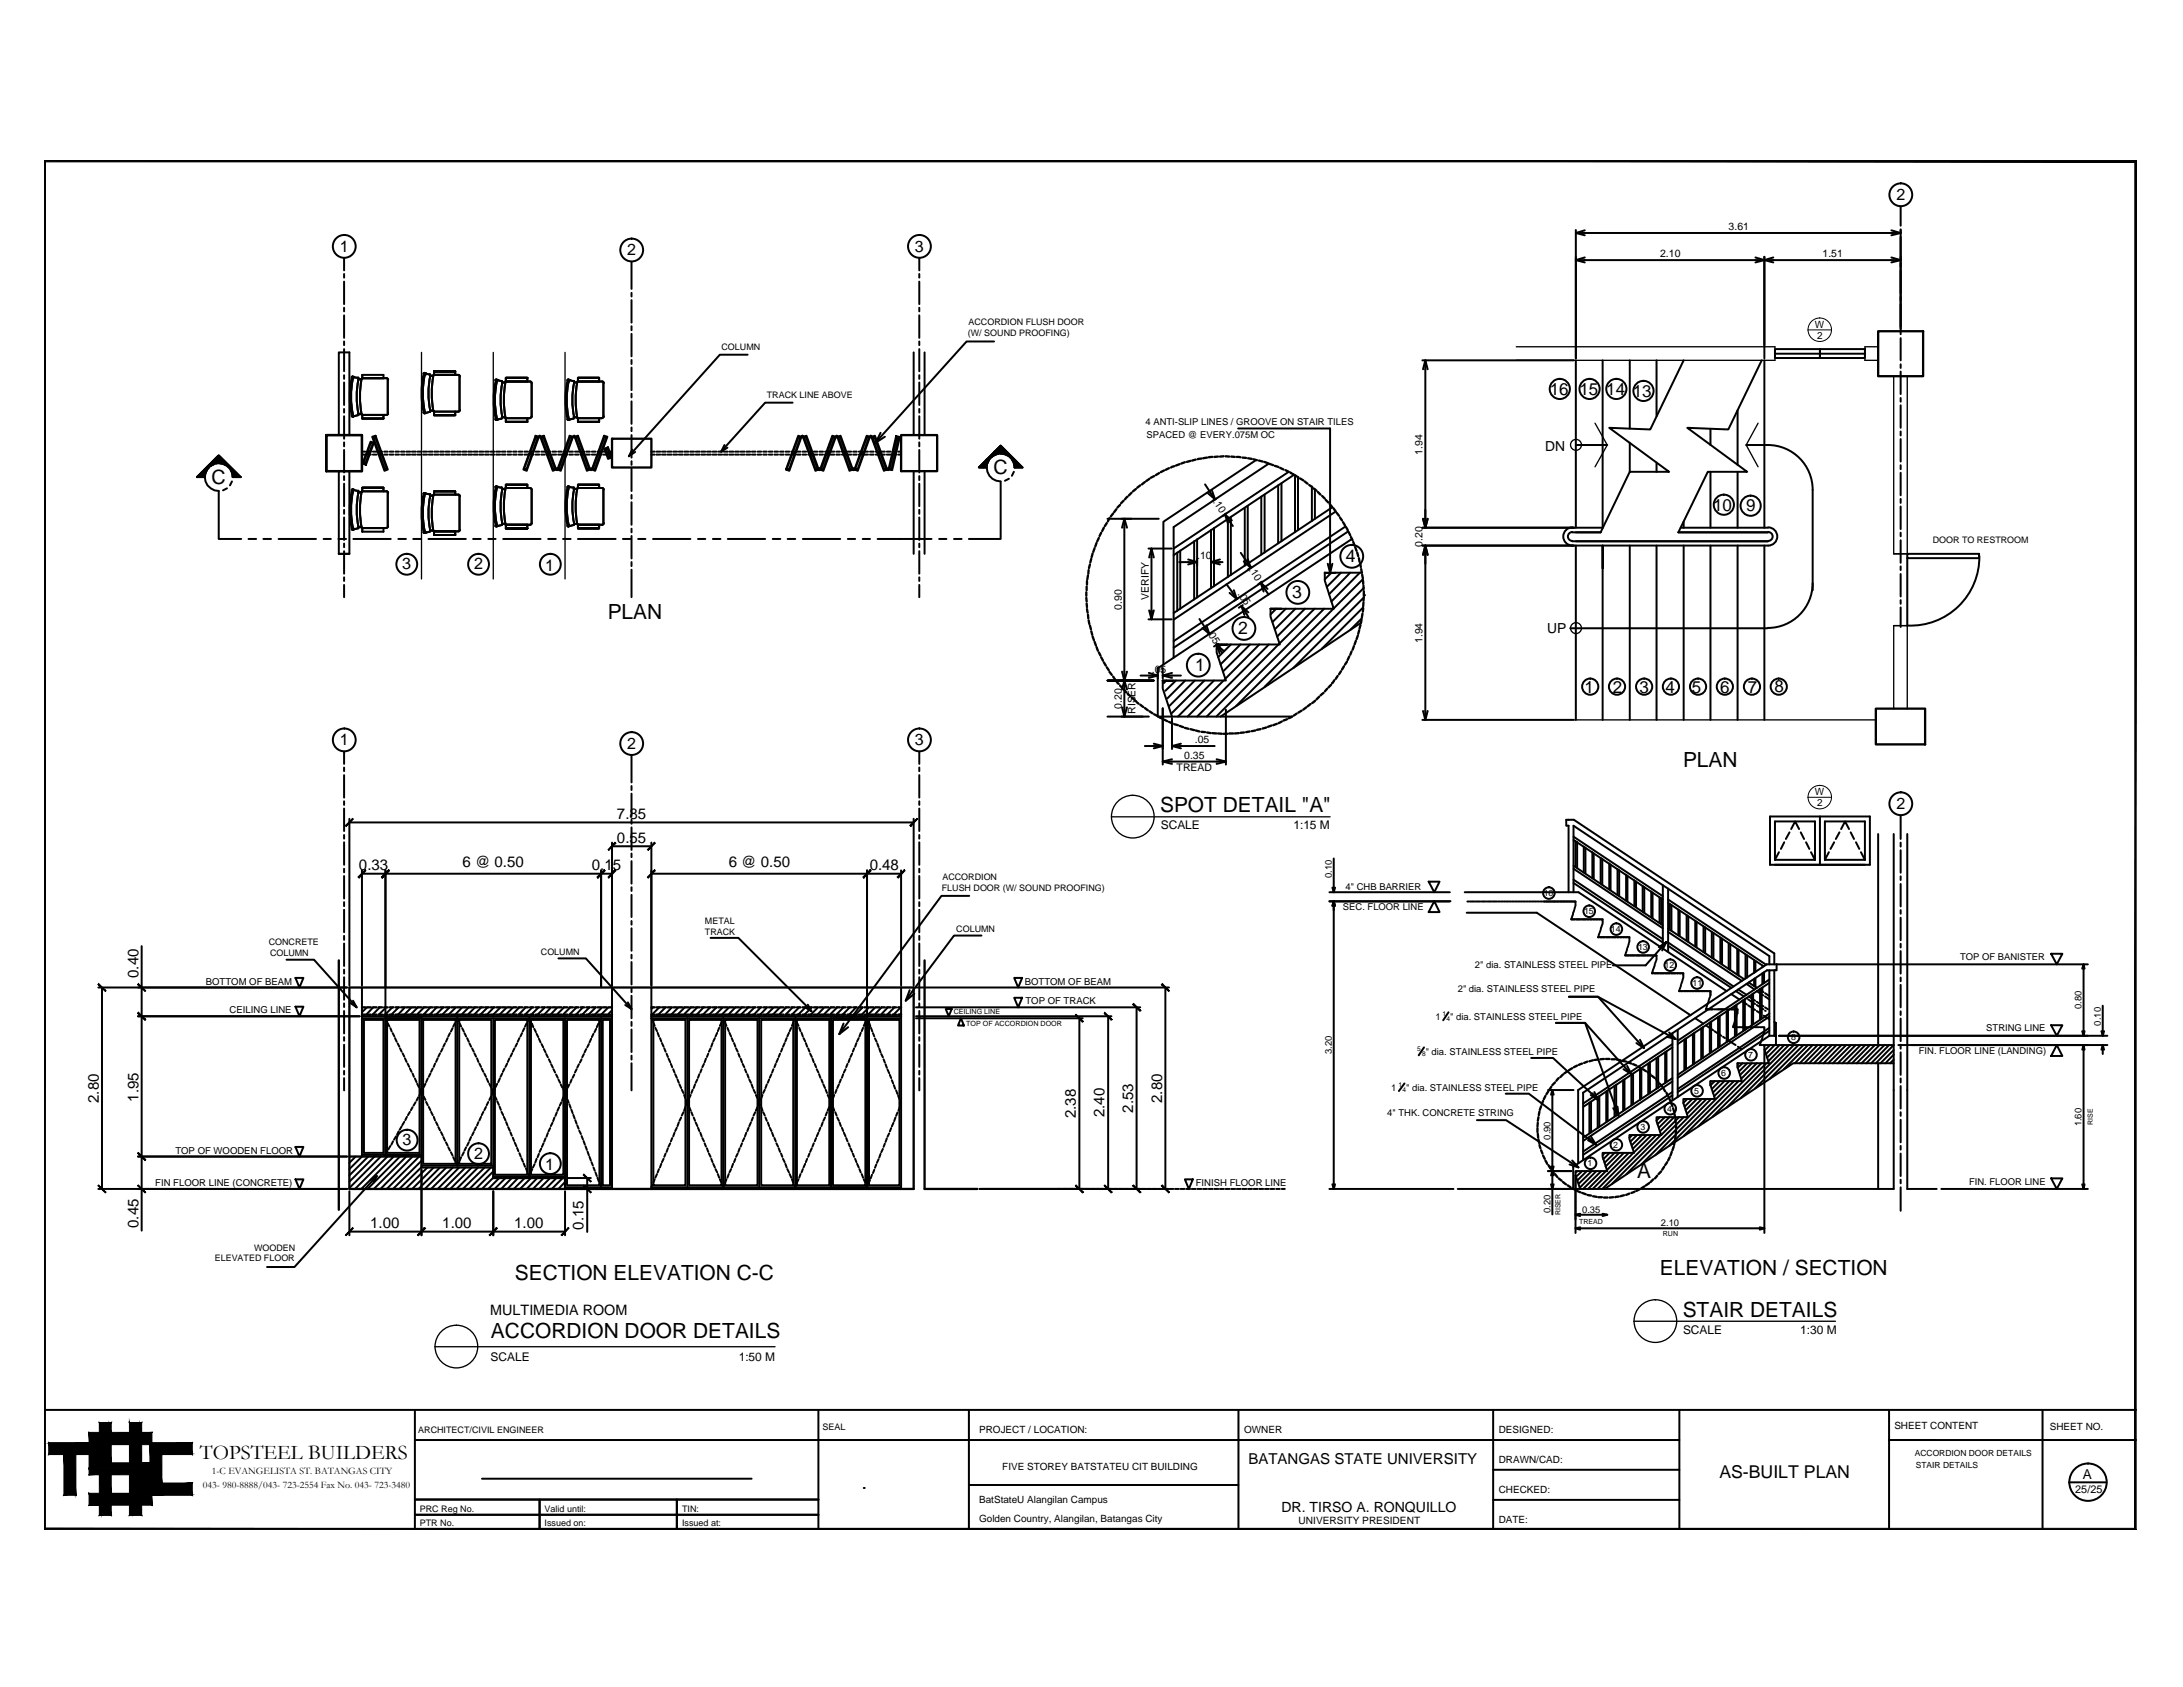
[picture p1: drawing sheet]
<svg xmlns="http://www.w3.org/2000/svg" width="279mm" height="216mm" viewBox="0 0 279 216" stroke-linecap="round" stroke-linejoin="round" font-family="sans-serif">
<defs><g id="words">
<g font-size="2.7">
<text x="77.8" y="79.2">PLAN</text>
<text x="215.4" y="98.1">PLAN</text>
<text x="148.5" y="103.9">SPOT DETAIL &quot;A&quot;</text>
<text x="209.5" y="150.8">A</text>
<text x="65.9" y="163.8">SECTION ELEVATION C-C</text>
<text x="212.4" y="163.1">ELEVATION / SECTION</text>
<text x="62.8" y="171.2">ACCORDION DOOR DETAILS</text>
<text x="215.4" y="168.5">STAIR DETAILS</text>
<text x="25.6" y="186.7">TOPSTEEL BUILDERS</text>
</g>
<g font-size="2.5">
<text x="27.1" y="61.9">C</text>
<text x="127.1" y="60.7">C</text>
</g>
<text font-size="2.3" x="220.1" y="189.1">AS-BUILT PLAN</text>
<g font-size="2.2">
<text x="198.3" y="50.6">16</text>
<text x="202.2" y="50.6">15</text>
<text x="205.6" y="50.5">14</text>
<text x="209" y="50.8">13</text>
<text x="219.3" y="65.3">10</text>
<text x="223.5" y="65.3">9</text>
<text x="172.3" y="72">4</text>
<text x="165.4" y="76.6">3</text>
<text x="158.5" y="81.2">2</text>
<text x="153" y="85.9">1</text>
<text x="202.8" y="88.7">1</text>
<text x="206.4" y="88.7">2</text>
<text x="209.8" y="88.7">3</text>
<text x="213.2" y="88.7">4</text>
<text x="216.5" y="88.7">5</text>
<text x="220.1" y="88.7">6</text>
<text x="223.7" y="88.7">7</text>
<text x="227.1" y="88.6">8</text>
</g>
<g font-size="2.1">
<text x="51.5" y="72.9">3</text>
<text x="60.7" y="72.9">2</text>
<text x="69.8" y="73">1</text>
<text x="51.5" y="146.6">3</text>
<text x="60.7" y="148.3">2</text>
<text x="69.8" y="149.7">1</text>
</g>
<g font-size="2">
<text x="242.7" y="25.6">2</text>
<text x="43.5" y="32.2">1</text>
<text x="80.3" y="32.7">2</text>
<text x="117.1" y="32.2">3</text>
<text x="43.5" y="95.3">1</text>
<text x="80.3" y="95.8">2</text>
<text x="117.1" y="95.3">3</text>
<text x="242.7" y="103.5">2</text>
</g>
<g font-size="1.9">
<text x="79" y="104.8">7.85</text>
<text x="79" y="107.9">0.55</text>
<text x="45.9" y="111.4">0.33</text>
<text x="59.2" y="111">6 @ 0.50</text>
<text x="75.7" y="111.4">0.15</text>
<text x="93.3" y="111">6 @ 0.50</text>
<text x="111.3" y="111.4">0.48</text>
<text x="17.7" y="125.2" transform="rotate(-90 17.7 125.2)">0.40</text>
<text x="12.6" y="141.2" transform="rotate(-90 12.6 141.2)">2.80</text>
<text x="17.7" y="141" transform="rotate(-90 17.7 141)">1.95</text>
<text x="137.7" y="143.1" transform="rotate(-90 137.7 143.1)">2.38</text>
<text x="141.4" y="143" transform="rotate(-90 141.4 143)">2.40</text>
<text x="145" y="142.4" transform="rotate(-90 145 142.4)">2.53</text>
<text x="148.7" y="141.2" transform="rotate(-90 148.7 141.2)">2.80</text>
<text x="17.7" y="157.2" transform="rotate(-90 17.7 157.2)">0.45</text>
<text x="47.4" y="157.2">1.00</text>
<text x="56.6" y="157.2">1.00</text>
<text x="65.8" y="157.2">1.00</text>
<text x="74.7" y="157.4" transform="rotate(-90 74.7 157.4)">0.15</text>
<text x="159.8" y="187.4">BATANGAS STATE UNIVERSITY</text>
</g>
<g font-size="1.8">
<text x="197.8" y="57.7">DN</text>
<text x="198" y="81">UP</text>
<text x="62.8" y="168.3">MULTIMEDIA ROOM</text>
<text x="164" y="193.5">DR. TIRSO A. RONQUILLO</text>
</g>
<text font-size="1.7" x="266.6" y="189.3">A</text>
<g font-size="1.5">
<text x="148.6" y="106.1">SCALE</text>
<text x="165.5" y="106.1">1:15 M</text>
<text x="215.4" y="170.7">SCALE</text>
<text x="230.4" y="170.7">1:30 M</text>
<text x="62.8" y="174.2">SCALE</text>
<text x="94.5" y="174.2">1:50 M</text>
</g>
<text font-size="1.4" x="265.6" y="191">25/25</text>
<g font-size="1.3">
<text x="221.2" y="29.4">3.61</text>
<text x="212.5" y="32.9">2.10</text>
<text x="233.3" y="32.9">1.51</text>
<text x="232.3" y="42">W</text>
<text x="232.6" y="43.4">2</text>
<text x="182" y="58.2" transform="rotate(-90 182 58.2)">1.94</text>
<text x="155.2" y="64.2" transform="rotate(56 155.2 64.2)">.10</text>
<text x="153.2" y="71.6">.10</text>
<text x="182" y="70" transform="rotate(-90 182 70)">0.20</text>
<text x="147" y="76.8" transform="rotate(-90 147 76.8)">VERIFY</text>
<text x="158.4" y="76" transform="rotate(56 158.4 76)">.05</text>
<text x="159.8" y="73" transform="rotate(56 159.8 73)">.10</text>
<text x="143.6" y="78" transform="rotate(-90 143.6 78)">0.90</text>
<text x="154.4" y="81" transform="rotate(57 154.4 81)">.05</text>
<text x="182" y="82.3" transform="rotate(-90 182 82.3)">1.94</text>
<text x="147.4" y="86.2">.05</text>
<text x="143.6" y="90.7" transform="rotate(-90 143.6 90.7)">0.20</text>
<text x="145.3" y="91.4" transform="rotate(-90 145.3 91.4)">RISER</text>
<text x="152.9" y="95.1">.05</text>
<text x="150.6" y="98.7">TREAD</text>
<text x="151.6" y="97.2">0.35</text>
<text x="232.3" y="101.8">W</text>
<text x="232.6" y="103.1">2</text>
<text x="125.3" y="183.4">PROJECT / LOCATION:</text>
<text x="159.2" y="183.4">OWNER</text>
<text x="191.8" y="183.4">DESIGNED:</text>
<text x="242.5" y="182.9">SHEET CONTENT</text>
<text x="262.4" y="183.1">SHEET NO.</text>
<text x="26" y="190.4">043- 980-8888/043- 723-2554 Fax No. 043- 723-3480</text>
<text x="27.1" y="188.7">1-C EVANGELISTA ST. BATANGAS CITY</text>
<text x="128.3" y="188.2">FIVE STOREY BATSTATEU CIT BUILDING</text>
<text x="191.8" y="191.1">CHECKED:</text>
<text x="191.8" y="187.3">DRAWN/CAD:</text>
<text x="125.3" y="192.3">BatStateU Alangilan Campus</text>
<text x="125.3" y="194.8">Golden Country, Alangilan, Batangas City</text>
<text x="166.2" y="195">UNIVERSITY PRESIDENT</text>
<text x="191.8" y="194.9">DATE:</text>
</g>
<g font-size="1.2">
<text x="146.6" y="54.3">4 ANTI-SLIP LINES / GROOVE ON STAIR TILES</text>
<text x="146.7" y="56">SPACED @ EVERY.075M OC</text>
<text x="170.4" y="112.4" transform="rotate(-90 170.4 112.4)">0.10</text>
<text x="172.2" y="113.8">4&quot; CHB BARRIER</text>
<text x="171.9" y="116.5">SEC. FLOOR LINE</text>
<text x="188.8" y="123.9">2&quot; dia. STAINLESS STEEL PIPE</text>
<text x="250.9" y="122.9">TOP OF BANISTER</text>
<text x="26.3" y="126">BOTTOM OF BEAM</text>
<text x="29.4" y="129.7">CEILING LINE</text>
<text x="131.2" y="126">BOTTOM OF BEAM</text>
<text x="131.2" y="128.5">TOP OF TRACK</text>
<text x="183.7" y="130.5">1</text>
<text x="185.6" y="130.5">&quot; dia. STAINLESS STEEL PIPE</text>
<text x="186.6" y="127">2&quot; dia. STAINLESS STEEL PIPE</text>
<text x="266.4" y="129.2" transform="rotate(-90 266.4 129.2)">0.80</text>
<text x="268.9" y="131.2" transform="rotate(-90 268.9 131.2)">0.10</text>
<text x="170.4" y="134.9" transform="rotate(-90 170.4 134.9)">3.20</text>
<text x="182.5" y="135">&quot; dia. STAINLESS STEEL PIPE</text>
<text x="245.6" y="134.9">FIN. FLOOR LINE (LANDING)</text>
<text x="254.2" y="132">STRING LINE</text>
<text x="177.6" y="142.8">4&quot; THK. CONCRETE STRING</text>
<text x="178.1" y="139.6">1</text>
<text x="180" y="139.6">&quot; dia. STAINLESS STEEL PIPE</text>
<text x="22.5" y="147.6">TOP OF WOODEN FLOOR</text>
<text x="198.4" y="145.9" transform="rotate(-90 198.4 145.9)">0.90</text>
<text x="266.4" y="144.2" transform="rotate(-90 266.4 144.2)">1.60</text>
<text x="19.9" y="151.8">FIN FLOOR LINE (CONCRETE)</text>
<text x="153" y="151.8">FINISH FLOOR LINE</text>
<text x="198.4" y="155.3" transform="rotate(-90 198.4 155.3)">0.20</text>
<text x="202.5" y="155.2">0.35</text>
<text x="252" y="151.6">FIN. FLOOR LINE</text>
<text x="212.6" y="156.9">2.10</text>
<text x="53.5" y="183.4">ARCHITECT/CIVIL ENGINEER</text>
<text x="105.3" y="183">SEAL</text>
<text x="53.7" y="195.3">PTR No.</text>
<text x="53.7" y="193.6">PRC Reg No.</text>
<text x="69.7" y="195.3">Issued on:</text>
<text x="69.7" y="193.6">Valid until:</text>
<text x="87.3" y="193.6">TIN:</text>
<text x="87.3" y="195.3">Issued at:</text>
</g>
<g font-size="1.1">
<text x="124" y="41.6">ACCORDION FLUSH DOOR</text>
<text x="92.3" y="44.8">COLUMN</text>
<text x="123.9" y="43">(W/ SOUND PROOFING)</text>
<text x="98.1" y="51">TRACK LINE ABOVE</text>
<text x="247.4" y="69.4">DOOR TO RESTROOM</text>
<text x="120.6" y="112.7">ACCORDION</text>
<text x="90.2" y="119.6">TRACK</text>
<text x="90.2" y="118.2">METAL</text>
<text x="120.5" y="114.1">FLUSH DOOR (W/ SOUND PROOFING)</text>
<text x="122.4" y="119.3">COLUMN</text>
<text x="197.6" y="114.7">16</text>
<text x="202.7" y="117">15</text>
<text x="206.2" y="119.3">14</text>
<text x="34.4" y="120.9">CONCRETE</text>
<text x="34.6" y="122.3">COLUMN</text>
<text x="69.2" y="122.2">COLUMN</text>
<text x="209.6" y="121.6">13</text>
<text x="213" y="123.9">12</text>
<text x="216.6" y="126.2">11</text>
<text x="220.3" y="137.7">6</text>
<text x="223.7" y="135.4">7</text>
<text x="229.2" y="133.1">8</text>
<text x="213.4" y="142.3">4</text>
<text x="216.8" y="140">5</text>
<text x="203.2" y="149.2">1</text>
<text x="206.5" y="146.9">2</text>
<text x="209.9" y="144.6">3</text>
<text x="27.5" y="161.4">ELEVATED FLOOR</text>
<text x="32.5" y="160.1">WOODEN</text>
<text x="245.1" y="186.3">ACCORDION DOOR DETAILS</text>
<text x="245.2" y="187.9">STAIR DETAILS</text>
</g>
<g font-size=".9">
<text x="122.1" y="129.8">CEILING LINE</text>
<text x="123.7" y="131.2">TOP OF ACCORDION DOOR</text>
<text x="267.9" y="143.9" transform="rotate(-90 267.9 143.9)">RISE</text>
<text x="199.7" y="155.5" transform="rotate(-90 199.7 155.5)">RISER</text>
<text x="202.1" y="156.6">TREAD</text>
<text x="212.8" y="158.2">RUN</text>
</g>
<g font-size=".8">
<text x="184.6" y="130.1">1</text>
<text x="185.1" y="130.7">4</text>
<text x="181.4" y="134.5">5</text>
<text x="182" y="135.2">8</text>
<text x="179" y="139.2">1</text>
<text x="179.5" y="139.8">4</text>
</g>
</g></defs>
<!-- layer: 0.1 -->
<g fill="none" stroke="#000" stroke-width=".25">
<path d="M44 33v1.6M44 35.1v.4M44 36v2.9M44 39.4v.4M80.8 33.5v3.5M80.8 37.5v.4M80.8 38.4v2.9M117.7 33v1.6M117.7 35.1v.4M117.7 36v2.9M117.7 39.4v.4M201.7 29.4v16.5"/>
<path d="M202.8 33.3h21.9M202.8 29.8h39.3M225.8 32.9v13M227 33.3h15.1M243.3 26.4v2.5M243.3 29.4v12.7M26.3 60l.2 .1M26.3 59.9l.2 .2M26.4 59.9l.2 .1M26.4 59.8l.2 .2M26.5 59.8l.1 .2M26.5 59.7l.2 .2"/>
<path d="M26.6 59.7l.1 .2M26.6 59.7l.1 .1M26.6 59.6l.2 .2M26.7 59.6l.1 .1M26.7 59.5l.2 .2M26.8 59.5l.1 .2M26.8 59.5l.2 .1M26.9 59.4l.1 .2M26.9 59.4l.2 .2M26.9 59.4l.2 .1M27 59.3l.1 .2M27 59.3l.2 .2"/>
<path d="M27.1 59.2l.2 .3M27.1 59.2l.3 .2M27.1 59.2l.2 .2M27.1 59.1l.3 .3M27.2 59.1l.3 .3M27.2 59l.4 .3M27.3 59l.4 .3M27.3 58.9l.4 .4M27.4 58.9l.4 .4M27.4 58.9l.5 .4M27.4 58.8l.5 .5M27.5 58.8l.5 .5"/>
<path d="M27.5 58.7l.6 .6M27.6 58.7l.6 .6M27.6 58.6l.7 .7M27.7 58.6l.7 .7M27.7 58.6l.8 .8M27.7 58.5l.9 .9M27.8 58.5l.9 1M27.8 58.4l1.1 1.1M27.9 58.4l1.2 1.3M27.9 58.3l2.7 2.8M28 58.3l2.7 2.8M29.4 59.9l1.1 1.2"/>
<path d="M44 40.4v2.8M44 43.7v.5M44 44.7v2.8M44 48v.5M44 49v2.8M44 52.3v.5M44 53.3v2.8M44 56.6v.5M44 57.6v2.9M47.5 56.6l.2 .1-.9 2.7-.3-.1zM47.8 56l.2-.1 1.5 4.1-.2 .1zM68.6 55.9l.2 .1-1.4 4.1-.3-.1z"/>
<path d="M69.3 56l.2-.1 1.5 4.1-.2 .1zM73 55.9l.3 .1-1.6 4.1-.2-.1zM73.7 56l.2-.1 1.5 4.1-.2 .1zM77.4 55.9l.2 .1-1.5 4.1-.3-.1zM77.5 57.5l.2-.1 .5 1.1-.3 .1zM80.8 41.8v.5M80.8 42.7v2.9M80.8 46.1v.5M80.8 47v2.9M80.8 50.4v.5M80.8 51.4v2.8M80.8 54.7v.5"/>
<path d="M80.8 55.7v2.9M80.8 59v.5M80.9 57.5l-.4 .9 .8-.6M92.7 57l-.4 .8 .8-.5M95.7 45.4h-3.6l-11.6 13M101.4 51.5h-3.5l-5.6 6.3M102.2 55.9l.3 .1-1.5 4.1-.3-.1zM102.9 56l.2-.1 1.6 4.1-.3 .1zM106.6 55.9l.3 .1-1.6 4.1-.2-.1zM107.3 56l.2-.1 1.5 4.1-.2 .1zM111 55.9l.2 .1-1.5 4.1-.3-.1zM111.6 56l.3-.1 1.5 4.1-.2 .1z"/>
<path d="M112.7 55.4l-.6 1.3 1.2-.8M114.8 55.9l.2 .1-.9 4.1-.3-.1zM117.7 40.4v2.8M117.7 43.7v.5M117.7 44.7v2.8M117.7 48v.5M117.7 49v2.8M117.7 52.3v.5M117.7 53.3v2.8M117.7 56.6v.5M117.7 57.6v2.9M125.3 59.8h.1"/>
<path d="M125.3 59.7l.1 .1M125.4 59.7l.1 .1M125.4 59.7l.2 .1M125.4 59.7l.3 .1M125.5 59.6l.2 .2M125.5 59.6l.3 .2M125.6 59.5l.3 .3M125.6 59.5l.4 .3M125.7 59.5l.3 .3M125.7 59.4l.4 .4M125.7 59.4l.5 .4M125.8 59.3l.5 .5"/>
<path d="M125.8 59.3l.5 .4M125.9 59.2l.4 .5M125.9 59.2l.4 .4M126 59.2l.3 .3M126 59.1l.3 .4M126 59.1l.3 .3M126.1 59l.3 .3M126.2 58.9l.2 .3M126.2 58.9l.3 .2M126.3 58.8l.2 .2M126.3 58.7l.2 .2M126.4 58.7l.2 .2"/>
<path d="M126.5 58.6l.1 .2M126.5 58.6l.2 .1M126.6 58.5l.2 .1M126.7 58.4l.1 .2M126.7 58.4l.2 .1M126.8 58.3l.1 .2M126.8 58.3l.2 .2M126.8 58.3l.2 .1M126.9 58.2l.2 .2M126.9 58.2l.2 .1M127 58.1l.1 .2M127 58.1l.2 .2"/>
<path d="M127.1 58.1l.2 .2M127.1 58l.2 .2M127.1 58l.3 .2M127.2 57.9l.2 .3M127.2 43.7h-3.5l-11.6 13M127.2 57.8l.3 .3M127.2 57.9l.3 .3M127.3 57.8l.3 .3M127.4 57.7l.3 .4M127.4 57.7l.4 .4M127.4 57.7l.5 .4M127.5 57.6l.4 .5"/>
<path d="M127.5 57.6l.5 .5M127.6 57.5l.5 .6M127.6 57.5l.6 .6M127.6 57.5l.7 .6M127.7 57.4l.7 .7M127.7 57.4l.8 .7M127.8 57.3l.8 .8M127.8 57.3l.9 .9M127.9 57.2l.9 1M127.9 57.2l1.1 1.1M127.9 57.2l2.7 2.6M128 57.1l2.7 2.7"/>
<path d="M128 57.1l2.8 2.7M128.1 57l2.8 2.8M129.6 58.9l.9 .9M129.7 59.1l.7 .7M129.7 59.2l.7 .6M129.8 59.3l.5 .5M129.8 59.5l.3 .3M129.8 59.5l.4 .3M129.9 59.6l.1 .2M129.9 59.8h.1M129.9 59.7l.1 .1M158.5 54.8h11.7v18.5l.3-1.1"/>
<path d="M182 46.1h19.4M182.4 47.3v19.1M201.7 57h4M201.7 46.1v21.4M205.1 46.1v21.4M208.6 46.1v8.7M208.6 56.7v3.7M212 46.1v7.2M212 59.2v1.2M218.9 54.9v2.1M222.4 52.5v7M223.5 57h2.8a5.7 5.7 0 0 1 5.7 5.7"/>
<path d="M225.8 46.1v21.4M227.2 44.7h5.7v1.1h-5.7zM227.2 45.3h11.5M232.9 44.7h5.8v1.1h-5.8zM243.3 42.3v.5M243.3 43.3v2.8M243.3 46.6v.5M243.3 47.6v2.8M243.3 50.9v.5M243.3 51.9v2.9M243.3 55.2v.5M243.3 56.2v2.9"/>
<path d="M243.3 59.5v.5M25.2 61.1h.1M25.2 61l.1 .1M25.3 61l.1 .1M25.3 60.9l.2 .2M25.4 60.9l.1 .2M25.4 60.8l.2 .3M25.5 60.8l.2 .3M25.5 60.8l.3 .3M25.5 60.7l.4 .4M25.6 60.7l.4 .4M25.6 60.6l.4 .5"/>
<path d="M25.7 60.6l.4 .5M25.7 60.6l.5 .5M25.8 60.5l.4 .5M25.8 60.5l.5 .4M25.8 60.4l.5 .4M25.9 60.4l.4 .4M25.9 60.4l.4 .3M26 60.3l.3 .4M26 60.3l.3 .3M26 60.2l.3 .3M26.1 60.2l.2 .2M26.1 60.1l.3 .2"/>
<path d="M26.2 60.1l.2 .2M26.2 60l.2 .3M26.3 60l.2 .2M29.6 60.2l.9 .9M29.6 60.3l.8 .8M29.7 60.5l.6 .6M29.7 60.6l.5 .5M29.8 60.7l.3 .4M29.8 60.8l.2 .3M29.8 60.9l.1 .2M29.8 61l.1 .1M44 60.9v.5"/>
<path d="M44 61.9v2.9M44 65.2v.6M44 66.2v2.9M44 69.6v.4M44 70.5v2.9M44 73.9v.5M44 74.9v1.5M80.8 60v2.8M80.8 63.3v.5M80.8 64.3v2.9M80.8 67.7v.4M80.8 68.6v2.9"/>
<path d="M80.8 71.9v.5M80.8 72.9v3.5M117.7 60.9v.5M117.7 61.9v2.9M117.7 65.2v.6M117.7 66.2v2.9M117.7 69.6v.4M117.7 70.5v2.9M117.7 73.9v.5M117.7 74.9v1.5M141.7 66.4h6.6M143.6 67.5l.3-1.1 .3 1.1"/>
<path d="M143.9 66.4v25.3M147 79.3h3M147 70.2h3M147.1 78.1l.3 1.2v-1.2M147.1 71.3l.3-1.1 .3 1.1M147.4 70.2v9.1l.3-1.2M150.7 70.7v7.5M150.9 71.9h2.3M151.1 70.5v7.4M152.1 71.6l1.1 .3-1.1 .3M152.8 69.3v7.4M153.2 69v7.5"/>
<path d="M153.5 79.2l1.3 1.9M154.2 62l1.3 1.9M155 67.8v7.5M155 71.9h1.5M155.1 62.8l.4 1.1-.9-.8M155.4 67.6v7.4M155.7 63.8l-.5 .3M156.1 71.6l-1.1 .3 1.1 .3M156.8 65.8l1 1.5M156.9 65.7l-.4 .4M157 74.8l1.3 1.9M157.2 66.4v7.4"/>
<path d="M157.5 66.1v7.5M157.7 66.6l-.9-.8 .4 1.1M157.9 75.5l.4 1.2-.9-.8M158.5 76.6l-.5 .3M158.8 70.8l1.3 1.9M158.9 77.6l.9 1.4M159.1 77.4l-.5 .4M159.3 65v7.4M159.7 71.5l.4 1.2-.9-.8M159.7 64.7v7.5M159.8 78.4l-.9-.8 .4 1.1M160.2 72.5l-.5 .4"/>
<path d="M161.3 74.6l1.1 1.5M161.4 63.6v7.4M161.5 74.4l-.4 .4M161.9 63.3v7.4M162.2 75.4l-.9-.8 .4 1.1M162.6 77.9v1l1.2 3.6h-6.7M162.6 77.9h1.4h-1.4M163.3 77.9l-.7 .7M163.6 62.1v7.4M164 61.9v7.4M164.6 77.9l-1.7 1.7M165.7 60.8v7.3"/>
<path d="M165.8 77.9l-2.6 2.6M166.1 61.1v6.7M167 77.9l-3.5 3.6M167.9 62.3v4.4M168.2 77.9l-13.8 13.8M168.3 62.6v3.8M169.5 77.9l-13.8 13.8M169.6 73.3v1l1.1 3.6h-6.7M169.6 73.3h1.3zM169.9 72.2l.3 1.1M170.4 73.3l-.8 .8M170.7 77.9l-12.5 12.5"/>
<path d="M170.9 73.3h3.4M171.6 73.3l-1.8 1.8M172.8 73.3l-2.7 2.7M174 73.3l-3.6 3.7M174.3 79.1l-1.4 1.5M174.4 74.1l-3.7 3.8M174.5 77.7l-5.3 5.3M174.6 75.2l-12.7 12.7M174.6 76.5l-9.1 9M182 69.8h19.4M182 67.5h19.4M182.4 71v20"/>
<path d="M201.7 69.8v22.3M205.1 72.7v-2.9v22.3M208.6 69.8v22.3M212 69.8v22.3M215.5 66.8v.7M215.5 69.8v22.3M218.9 60.4v7.1M218.9 69.8v22.3M222.4 60.4v7.1M222.4 69.8v22.3M225.8 69.8v22.3M232 62.7v12.8"/>
<path d="M232 74.6a5.7 5.7 0 0 1-5.7 5.8M243.3 60.5v2.9M243.3 63.9v.5M243.3 64.8v2.9M243.3 68.2v.4M243.3 69.1v2.9M243.3 72.5v.5M243.3 73.5v2.8M243.3 76.8v.5M243.3 77.7v2.5M244.1 71.4v8.7M253.3 71.1a8.8 8.8 0 0 1-9.2 9"/>
<path d="M44 96.2v1.6M44 98.2v.5M44 99.2v2.9M80.8 96.7v3.4M117.7 96.2v1.6M117.7 98.2v.5M117.7 99.2v2.9M141.7 87.1h6h-6M141.7 91.7h5.3M143.5 87.1h2.8M143.6 86l.3 1.1 .3-1.1M143.6 90.5l.3 1.2 .3-1.2"/>
<path d="M143.6 88.2l.3-1.1 .3 1.1M146 86.5h2.2M146.5 95.5h2.3M147 86.1l1.2 .4-1.2 .3M147.7 95.2l1.1 .3-1.1 .3M148.2 85.5v1.3M148.8 87.1v1l1.2 3.6M148.8 87.1h1.4zM148.8 86.5h2.3M148.8 85.5v1.3M148.8 90.6v7.2M148.8 97.5h8.1"/>
<path d="M149.3 87.1l-.4 .3M150 97.2l-1.2 .3 1.2 .3M150 86.1l-1.2 .4 1.2 .3M150 91.9v4M150 95.5h5.5M150.5 87.1l-1.3 1.3M151.1 95.2l-1.1 .3 1.1 .3M151.7 87.1l-2.3 2.3M152.9 87.1l-3.2 3.3M154.1 87.1l-4.2 4.2M154.4 80l.4 1.1-.9-.7M155.4 87.1l-4.6 4.6"/>
<path d="M155.7 82.5v1l1.2 3.6h-6.7M155.7 97.2l1.2 .3-1.2 .3M155.7 82.5h1.4zM155.7 82.5l.7 1M155.9 82.4l-.5 .3M156.3 82.5l-.6 .6M156.6 83.3l-.9-.8 .4 1.1M156.6 87.1l-4.6 4.6M156.9 90.8v7M157.5 82.5l-1.6 1.6M158.8 82.5l-2.6 2.5M160 82.5l-3.5 3.5"/>
<path d="M161.2 82.5l-4.4 4.4M162.4 82.5l-9.2 9.2M182 92.1h19.4M201 80.4h25.2M44 102.5v.5M44 103.5v2.9M44 106.9v.4M44 107.8v2.9M44 111.2v.4M44 112.1v2.9M44 115.5v.5M44 116.4v2.9"/>
<path d="M44 119.8v.5M80.8 100.6v.5M80.8 101.6v2.9M80.8 104.9v.5M80.8 105.9v2.9M80.8 109.2v.5M80.8 110.2v2.9M80.8 113.6v.4M80.8 114.5v2.9M80.8 117.9v.4M80.8 118.8v2.9M117.7 102.5v.5"/>
<path d="M117.7 103.5v2.9M117.7 106.9v.4M117.7 107.8v2.9M117.7 111.2v.4M117.7 112.1v2.9M117.7 115.5v.5M117.7 116.4v2.9M117.7 119.8v.5M124.1 114.7h-3.6l-13.1 17.6M125.6 119.7h-3.5l-6.2 8.4M170.2 114.2h15.4M170.2 115.4h15.4"/>
<path d="M170.2 115.3h15.4M170.5 113.6l.2 .6 .2-.6M170.7 115.3l.2 .6-.2-.5-.2 .5zM170.7 109.9v4.3M170.7 115.3v36.9M187.8 115.4h.2M188.1 115.4h.3M188.5 115.4h.2M188.9 115.4h.2M189.2 115.4h.3M189.6 115.4h.2M189.9 115.4h.3"/>
<path d="M190.3 115.4h.3M190.6 115.4h.3M191 115.4h.3M191.4 115.4h.2M191.7 115.4h.3M192.1 115.4h.2M192.5 115.4h.2M192.8 115.4h.3M193.2 115.4h.2M193.5 115.4h.3M193.9 115.4h.2M194.2 115.4h.3"/>
<path d="M194.6 115.4h.2M195 115.4h.2M195.3 115.4h.3M195.7 115.4h.2M196.1 115.4h.2M196.4 115.4h.3M196.8 115.4h.2M197.1 115.4h.3M197.5 115.4h.3M197.8 115.4h.4M198.2 115.4h.3M198.6 115.4h.3"/>
<path d="M198.9 115.4h.3M199.3 115.4h.3M199.7 115.4h.3M200 115.4h.3M200.4 115.4h.3M200.7 115.4h.3M201.1 115.4h.3M201.1 117.5v.2h.2h-.2M201.3 117.2l-.1 .2M201.4 117.7h.2M201.4 116.8l-.1 .3M201.4 115.4h.2v.1"/>
<path d="M201.5 116.5l-.1 .2M201.5 115.4h.1M201.6 116.1l-.1 .2M201.6 115.7v.3M201.7 117.7h.3M202.1 117.7h.2M202.5 117.7h.2M202.8 117.7h.2M203.2 117.7h.2M203.5 117.7h.3M203.9 117.7h.2M204.2 117.7h.3"/>
<path d="M204.6 119.8l-.1 .1h.2h-.2M204.6 117.7h.2M204.7 119.5l-.1 .2M204.8 119.9h.3M204.8 119.1l-.1 .3M204.9 118.8v.2M205 118.4l-.1 .3M205.1 117.7h-.2h.2v.2M205.1 118v.3M205.2 119.9h.2M205.5 119.9h.3M205.9 119.9h.2"/>
<path d="M206.3 119.9h.2M206.6 119.9h.3M207 119.9h.2M207.3 119.9h.3M207.7 119.9h.2M208 119.9h.3M208.5 119.9h-.1h.1v.3M243.3 104.4v3M243.3 107.8v.5M243.3 108.8v2.9M243.3 112.2v.4M243.3 113.1v2.9"/>
<path d="M243.3 116.5v.4M243.3 117.4v2.9M36.7 122.8h3.5l5.4 6.1M44 120.7v2.9M44 124.1v.5M44 125.1v2.8M44 128.4v.5M44 129.4v2.9M44 132.7v.5M44 133.7v2.8M44 137v.5M44 138v1.5"/>
<path d="M45.2 128.1l.4 .8-.8-.5M47 128.9l-.7 .7M47.8 128.9l-.9 1M48.6 128.9l-.9 1M49.3 130.3h4.6v17.5h-4.6zM49.4 128.9l-.9 1M50.2 128.9l-.9 1M51 128.9l-.9 1M51.8 128.9l-.9 1M52.7 128.9l-1 1M53.5 128.9l-1 1M54.3 128.9l-.9 1"/>
<path d="M55.1 128.9l-.9 1M55.9 128.9l-.9 1M56.7 128.9l-.9 1M57.5 128.9l-.9 1M58.3 128.9l-.9 1M59.2 128.9l-.9 1M60 128.9l-.9 1M60.8 128.9l-.9 1M61.6 128.9l-.9 1M62.4 128.9l-.9 1M63.2 128.9l-.9 1M64.1 128.9l-1 1"/>
<path d="M64.9 128.9l-1 1M65.7 128.9l-1 1M66.5 128.9l-1 1M67.3 128.9l-.9 1M68.1 128.9l-.9 1M68.9 128.9l-.9 1M69.7 128.9l-.9 1M70.5 128.9l-.8 1M71.3 128.9l-.8 1M71.5 122.7h3.5l5.8 6.4M72.2 128.9l-.9 1M73 128.9l-.9 1"/>
<path d="M73.8 128.9l-.9 1M74.6 128.9l-.9 1M75.5 128.9l-1 1M76.3 128.9l-1 1M77.1 128.9l-1 1M77.9 128.9l-1 1M78.3 129.3l-.5 .6M80.4 128.3l.4 .8-.8-.5M80.8 122.2v.5M80.8 123.1v2.9M80.8 126.5v.5M80.8 127.4v2.9"/>
<path d="M80.8 130.8v.5M80.8 131.8v2.8M80.8 135.1v.5M80.8 136.1v3.4M83.6 128.9l-.2 .2M84.4 128.9l-.9 1M85.2 128.9l-.9 1M86 128.9l-.9 1M86.8 128.9l-.9 1M87.6 128.9l-.9 1M88.4 128.9l-.9 1M89.3 128.9l-1 1"/>
<path d="M90.1 128.9l-.9 1M90.9 128.9l-.9 1M90.9 120h3.6l9.4 9.4M91.7 128.9l-.9 1M92.5 128.9l-.9 1M93.3 128.9l-.9 1M94.1 128.9l-.9 1M95 128.9l-1 1M95.8 128.9l-1 1M96.6 128.9l-1 1M97.4 128.9l-.9 1M98.2 128.9l-.9 1"/>
<path d="M99 128.9l-.9 1M99.8 128.9l-.9 1M100.6 128.9l-.9 1M101.4 128.9l-.8 1M102.3 128.9l-.9 1M103.1 128.9l-.9 1M103.4 128.6l.5 .8-.8-.5M103.9 128.9l-.9 1M104.7 128.9l-.9 1M105.5 128.9l-.9 1M106.4 130.3h4.6v21.6h-4.6zM106.4 128.9l-1 1"/>
<path d="M107.2 128.9l-1 1M108 131l-.6 1.3 1.2-.8M108 128.9l-1 1M108.8 128.9l-1 1M109.6 128.9l-.9 1M110.4 128.9l-.9 1M111.2 128.9l-.9 1M112 128.9l-.9 1M112.8 128.9l-.9 1M113.6 128.9l-.9 1M114.5 128.9l-.9 1M115.3 128.9l-.9 1"/>
<path d="M115.3 129.7l-.1 .2M116.4 126.7l-.5 1.4 1.1-.9M117.7 120.7v2.9M117.7 124.1v.5M117.7 125.1v2.8M117.7 128.4v.5M117.7 129.4v2.9M117.7 132.7v.5M117.7 133.7v2.8M117.7 137v.5M117.7 138v1.5M192.7 140h3l8.6 6.5-.9-.8"/>
<path d="M196 135.4h2.8l5.6 5.2M198.1 139.5h3.3M198.7 139.5v15.9M203.8 139.9l.8 .9M204.1 139.8l.5 1-1-.7M205.6 139.7v3.9M205.8 139.5v4M206.6 139v3.9M206.9 138.8v4M207.7 138.2v4M207.9 138.1v3.9M208 122.1v.2h.2h-.2"/>
<path d="M208.2 121.8l-.1 .2M208.3 136.4l.5 1.1-1-.7M208.3 122.3h.2M208.3 121.4l-.1 .2M208.4 121.1l-.1 .2M208.5 120.7l-.1 .3M208.5 120.3v.3M208.6 122.3h.3M208.8 137.5l-5.9-6.6h-3.7h3.7l4.3 11.9M208.8 137.5v3.9M209 122.3h.2M209 137.4v3.9"/>
<path d="M209.4 122.3h.2M209.7 122.3h.2M209.9 133.1l.5 1-1-.6M209.9 136.8v4M210.1 122.3h.2M210.1 136.7v3.9M210.4 122.3h.3M210.8 122.3h.2M211 136.1v4M211.1 122.3h.3M211.2 135.9v4M211.5 124.4l-.1 .2h.2h-.2"/>
<path d="M211.5 122.3h.2M211.6 124.1l-.1 .2M211.7 124.6h.3M211.7 123.7l-.1 .3M211.8 123.4v.2M211.9 123v.2M212 122.3h-.1h.1v.1M212 122.6v.3M212 135.4v3.9M212.1 124.6h.2M212.2 135.3v3.9M212.4 124.6h.3"/>
<path d="M212.8 124.6h.2M213.1 134.7v3.9M213.2 124.6h.2M213.3 134.5v4M213.5 124.6h.3M213.6 132.1l.9 .9-1.2-.3M213.9 124.6h.2M214.2 124.6h.3M214.5 133l-10-5.4h-3.7h3.7l5.9 6.5M214.6 124.6h.2M214.9 126.7v.1h.2h-.2M214.9 124.6h.3"/>
<path d="M215.1 126.4l-.1 .2M215.2 126.8h.2M215.2 126l-.1 .3M215.3 125.7l-.1 .2M215.4 125.3l-.1 .3M215.4 124.6h-.1h.1v.2M215.4 124.9v.3M215.5 126.8h.3M215.6 133v4M215.8 132.9v3.9M215.9 126.8h.2M216.3 126.8h.2"/>
<path d="M216.6 126.8h.2M216.7 132.3v3.9M216.8 132.2v3.9M217 126.8h.2M217.3 126.8h.3M217.7 126.8h.2M217.7 131.6v3.9M217.9 131.5v3.9M218 126.8h.3M218.3 129.2h.2M218.4 129l-.1 .2h.2M218.4 126.8h.2"/>
<path d="M218.5 128.7l-.1 .2M218.6 129.2h.3M218.6 128.3l-.1 .2M218.7 128v.2M218.8 126.8h.1v.3v-.3zM218.8 127.6v.3M218.8 130.9v3.9M218.9 127.4v-.2v.3M218.9 138.4v.5M219 129.2h.2M219 130.7v4M219.3 129.2h.3"/>
<path d="M219.5 138.4l-.6 .5M219.7 129.2h1M219.9 130.1v4M220.1 138.4l-1 1M220.1 130v4M220.7 138.4l-1.5 1.4M220.8 129.2h.2M221 129.4v4M221.1 129.2h.3M221.2 129.3v3.9M221.3 138.4l-1.9 1.9M221.5 129.2h.3"/>
<path d="M221.8 131.3v.2h.2M221.8 129.2h.3M221.9 138.4l-8.2 8.2M222 131l-.1 .2M222.1 130.6l-.1 .3M222.1 131.5h.2M222.1 128.7v3.9M222.2 130.3l-.1 .2M222.3 129.9l-.1 .2M222.3 128.6v3.9M222.4 136.1h.1M222.4 129.2h-.2h.2v.1"/>
<path d="M222.4 129.5l-.1 .3M222.4 136.1v.5M222.4 131.5h.3M222.5 138.4l-7 7M222.8 131.5h.2M223 136.1l-.6 .6M223.1 128v3.9M223.2 131.5h.2M223.3 127.9v3.9M223.5 131.5h.2M223.6 136.1l-1 1M223.9 131.5h.2"/>
<path d="M224.2 136.1l-1.5 1.5M224.2 131.5h.3M224.2 127.3v3.9M224.4 127.1v4M224.6 131.5h.2M224.8 136.1l-1.9 2M224.9 131.5h.3M225.3 126.5v4M225.3 133.6l-.1 .1h.3M225.3 131.5h.3M225.4 133.3l-.1 .2M225.4 136.1l-8 8.1"/>
<path d="M225.5 126.4v4M225.5 132.9l-.1 .3M225.6 133.7h.2M225.6 132.6v.2M225.7 131.5h.1v.2M225.7 132.2v.3M225.8 131.8v.3M225.8 134.3v23.5M225.9 133.7l-.1 .2M226.1 136.1l-6.9 6.8M226.5 133.7l-.6 .7M227.1 133.7l-1.1 1.2"/>
<path d="M227.4 123.4h39.8M227.7 132.6h42M227.8 133.7l-1.6 1.7M228.4 133.7l-2.1 2.1M229 133.7l-8 8M229.6 133.7l-6.8 6.8M230.2 133.7l-5.6 5.6M230.8 133.7l-4.3 4.4M231.4 133.7l-3.1 3.1M232 133.7l-2.3 2.4M232.6 133.7l-2.3 2.4M233.2 133.7l-2.3 2.4"/>
<path d="M233.9 133.7l-2.4 2.4M234.5 133.7l-2.3 2.4M235 133.7l-2.2 2.4M235.7 133.7l-2.3 2.4M236.3 133.7l-2.3 2.4M236.9 133.7l-2.3 2.4M237.5 133.7l-2.3 2.4M238.1 133.7l-2.3 2.4M238.7 133.7l-2.3 2.4M239.3 133.7l-2.3 2.4M240 133.7l-2.4 2.4M240.1 136.1l2.3-2.4h-16.6v.6l.6 1.8h-4v.5l.5 1.8h-4v.5l.6 1.7h-4.1v.6l.6 1.8h-4v.5l.6 1.8h-4.1v.5l.6 1.7h-4v.6l.6 1.8h-4.1v.5l.6 1.8"/>
<path d="M240.6 133.7l-2.3 2.4M241.2 133.7l-2.3 2.4M241.8 133.7l-2.3 2.4M242.4 134.4l-1.7 1.7M242.4 135l-1.1 1.1M242.4 135.6l-.5 .5M243 133.7h26.7M243.3 120.8v.5M243.3 121.7v2.9M243.3 125.1v.5M243.3 126v2.9M243.3 129.4v.5"/>
<path d="M243.3 130.4v2.8M243.3 133.7v.5M243.3 134.7v2.9M243.3 138v.5M243.3 139v2.9M266.5 134.3l.2-.6 .1 .6M266.5 132l.2 .6 .1-.6M266.5 124l.2-.6 .1 .6M266.7 123.4v9.2M266.7 133.7v18.5M269 134.3l.1-.6 .2 .6M269 132l.1 .6 .2-.6"/>
<path d="M269.1 128.7v3.9M269.1 133.7v1.2M47.4 151l.8-.5-.4 .9M48.2 150.5l-10.5 11.7h-3.5M135.4 152.2h.4M136 152.2h.5M136.8 152.2h.4M137.5 152.2h.4M138.2 152.2h.5M138.9 152.2h.5M139.6 152.2h.5M140.3 152.2h.5"/>
<path d="M141.1 152.2h.4M141.8 152.2h.5M142.5 152.2h.5M143.2 152.2h.5M143.9 152.2h.5M144.7 152.2h.4M145.4 152.2h.5M146.1 152.2h.5M146.8 152.2h.5M147.5 152.2h.5M148.3 152.2h.4M149 152.2h.5"/>
<path d="M149.7 152.2h.5M150.4 152.2h.5M151.1 152.2h.5M151.8 152.2h.5M152.5 152.2h.5M153.3 152.2h.5M154 152.2h.5M154.7 152.2h.5M155.4 152.2h.5M156.1 152.2h.5M156.9 152.2h.5M157.6 152.2h.5"/>
<path d="M158.3 152.2h.5M159 152.2h.5M159.7 152.2h.5M160.5 152.2h.5M161.2 152.2h.5M161.9 152.2h.5M162.6 152.2h.5M163.3 152.2h.5M164.1 152.2h.3M170.2 152.2h15.8M170.5 151.6l.2 .6 .2-.6M189 143.4h3.8l9.2 6"/>
<path d="M198.1 152.2h2.7M198.1 149.9h3M198.5 140.1l.2-.6 .2 .6M198.5 149.3l.2 .6 .2-.6M198.5 150.4l.2-.5 .2 .5M198.5 151.6l.2 .6 .2-.6M201.2 148.5l.8 .9-1.1-.4M201.6 150.4v7.4M201.6 157.2h24.2M201.6 155.5h4.1M201.9 149.9l-.2 .1M202.2 157.1l-.6 .1 .6 .2"/>
<path d="M202.2 155.3l-.6 .2 .6 .1M202.5 149.9l-.7 .6M203.1 149.9l-1.2 1.1M203.4 141.1v3.9M203.6 145.5l.7 1-1-.6M203.6 141v3.9M203.7 149.9l-1.6 1.6M204.3 149.9l-2.1 2.1M204.5 140.4v3.9M204.7 140.3v3.9M204.9 149.9l-2.3 2.3M205.1 155.3l.6 .2-.6 .1"/>
<path d="M205.4 147.5l-.3 .3M205.5 149.9l-2.2 2.3M206 147.5l-.8 .9M206.6 147.5l-1.2 1.3M207 141.6l.2 1.2-.7-1M207.2 147.5l-1.7 1.8M207.8 147.5l-2.1 2.2M208.5 147.5l-4.7 4.7M208.9 145.3l-.4 .3M209.5 145.3l-.8 .8M210.2 145.3l-1.4 1.3M210.7 145.3l-1.7 1.7"/>
<path d="M211.4 145.3l-6.9 6.9M212 145.3l-6.9 6.9M212.4 143l-.4 .4M212.6 145.3l-6.3 6.2M213.1 143l-1 .9M213.7 143l-1.4 1.3M214.3 143l-1.9 1.8M214.9 143l-2.3 2.3M215.5 143l-7.3 7.3M216 140.6l-.6 .6M216.6 140.6l-1 1M217.2 140.6l-1.5 1.5"/>
<path d="M217.8 140.6l-1.9 2M218.4 140.6l-8.4 8.5M219 140.6l-7.1 7.2M225.2 157.1l.6 .1-.6 .2M243.3 142.3v.5M243.3 143.3v2.9M243.3 146.7v.4M243.3 147.6v2.9M243.3 151v.4M243.3 151.9v3.1M248.5 152.2h18.7M266.5 151.6l.2 .6 .1-.6"/>
<path d="M110.5 190.4h.1"/>
</g>
<!-- layer: 0.3 -->
<g fill="none" stroke="#000" stroke-width=".25">
<path d="M160.8 58.9l-11.9 7.9v18.2M162.4 59.3l-12.2 8.2v16.7M173 69l-24.8 16.5v6.2M182.9 112.8h1.3l-.6 1.4zM183.6 115.3l.6 1.4h-1.3zM187.5 114.2h14.5l19 12.6M187.7 116.8h9l19.7 13.1M214.1 132.2v8.6M214.7 131.8v8.6M217 130.3l1 .7M218.4 131.2l.9 .6M219.4 132l.9 .6"/>
<path d="M220.5 132.7l.3 .2M221.1 133.1l1 .6M221.6 127.2l1 .7M222.4 134l.5 .3M222.9 128.1l.7 .4M223.7 128.7l.9 .6M224.8 129.4l.6 .4M225.7 130l.8 .4M226.5 132.6l-25.1 16.7v2.9M226.5 124.2v8.4M226.5 132.6h.8M227.1 130.8l.2 .1v2.8"/>
<path d="M227.1 124.2v8.4M262.5 131.2h1.5l-.8 1.4zM262.5 122.1h1.5l-.8 1.3zM263.2 133.7l.8 1.4h-1.5zM202.6 148.4v-8.6l23.6-15.6h1.2v-.8h-1.3l-24.1 16.1v9.4M262.5 150.8h1.5l-.8 1.4zM12.8 184.8v2.5M18 188.6v2.6M264.8 189.7h4.8"/>
<circle cx="267.2" cy="189.7" r="2.39"/>
</g>
<!-- layer: 0.2 -->
<g fill="none" stroke="#000" stroke-width=".25">
<path d="M47.4 56.5l.5 .2-1.1 2.8-.4-.2zM47.6 55.9l.5-.1 1.5 4.3-.4 .2zM68.6 55.8l.4 .1-1.6 4.4-.4-.2zM69.1 55.9l.5-.1 1.6 4.3-.4 .2zM72.9 55.8l.4 .1-1.5 4.4-.5-.2zM73.5 55.9l.5-.1 1.5 4.3-.4 .2zM77.3 55.8l.4 .1-1.5 4.4-.5-.2zM77.4 57.4l.4-.2 .5 1.4-.5 .1zM102.2 55.8l.4 .1-1.6 4.4-.4-.2zM102.8 55.9l.4-.1 1.6 4.3-.4 .2zM106.5 55.8l.5 .1-1.6 4.4-.4-.2zM107.2 55.9l.4-.1 1.5 4.3-.4 .2z"/>
<path d="M110.9 55.8l.5 .1-1.6 4.4-.4-.2zM111.5 55.9l.5-.1 1.6 4.3-.5 .2zM114.7 55.8l.5 .1-1 4.3-.5-.1zM164.9 60.4l-14.7 9.8M165.6 60.8l-15.4 10.2M170.5 64.9l-20.3 13.6M171 65.5l-20.8 13.8M172.2 67.4l-22 14.7M172.6 68l-22.4 14.9M201.2 69.3h25.1M201.2 67.5h3.9M201.2 68.1h3.7"/>
<path d="M201.2 67.5a1.16 1.16 0 0 0-1.1 1.2 1.16 1.16 0 0 0 1.1 1.1h25.1M201.2 68.1a.57 .57 0 0 0-.5 .6 .57 .57 0 0 0 .5 .5M214.8 68.1h11.5M215.1 67.5h11.2M226.3 67.5a1.16 1.16 0 0 1 1.2 1.2 1.16 1.16 0 0 1-1.2 1.1M226.3 68.1a.57 .57 0 0 1 .6 .6 .57 .57 0 0 1-.6 .5M244.1 70.9h9.2v.5h-9.2zM240.4 106.7v27M12.6 126.4h31.8M13.1 126.4v25.8M17.7 130.1h28.3M18.1 121.1v36.4"/>
<path d="M117.2 130.1h25.1M117.2 126.4h32.4M117.2 130.3h21.4M117.2 128.9h28.7M138.1 130.3v21.9M141.8 130.1v22.1M145.5 128.9v23.3M149.2 126.4v25.8M179.8 138.7l-.8 .9M182.3 134l-.7 1.1M185.4 129.6l-.7 1M214.1 138.4l-11.5 7.6"/>
<path d="M214.1 133.6l-11.5 7.6M214.1 134l-11.5 7.7M214.1 139.8l-11.5 7.6M214.1 138l-11.5 7.6M226.5 129.7l-11.8 7.9M226.5 125.4l-11.8 7.8M226.5 125.8l-11.8 7.8M226.5 131.9l-11.8 7.9M226.5 131.5l-11.8 7.9M226.5 130.1l-11.8 7.8M240.4 136.1v16.1M12.6 152.2h31.8"/>
<path d="M17.7 148h26.7M44.7 157.6h27.6M44.7 152.5v5.6M53.9 149.7v8.4M63.1 152.5v5.6M72.3 152.5v5.6M72.6 152.2h3M72.6 150.8h3M75.2 150.8v6.9M125.4 152.2h24.2M214.1 140.2l-11.5 7.6"/>
<circle cx="44.1" cy="31.5" r="1.46"/>
<circle cx="80.8" cy="32" r="1.46"/>
<circle cx="117.7" cy="31.5" r="1.46"/>
<circle cx="243.3" cy="24.9" r="1.46"/>
<circle cx="199.6" cy="49.8" r="1.29"/>
<circle cx="203.4" cy="49.8" r="1.29"/>
<circle cx="206.9" cy="49.8" r="1.29"/>
<circle cx="210.3" cy="50" r="1.29"/>
<circle cx="220.6" cy="64.6" r="1.29"/>
<circle cx="224.1" cy="64.7" r="1.29"/>
<circle cx="44.1" cy="94.7" r="1.46"/>
<circle cx="80.8" cy="95.2" r="1.46"/>
<circle cx="117.7" cy="94.7" r="1.46"/>
<circle cx="203.5" cy="87.9" r="1.04"/>
<circle cx="207" cy="87.9" r="1.04"/>
<circle cx="210.4" cy="87.9" r="1.04"/>
<circle cx="213.9" cy="87.9" r="1.04"/>
<circle cx="217.3" cy="87.9" r="1.04"/>
<circle cx="220.8" cy="87.9" r="1.04"/>
<circle cx="224.2" cy="87.9" r="1.04"/>
<circle cx="227.7" cy="87.9" r="1.04"/>
<circle cx="243.3" cy="102.9" r="1.46"/>
</g>
<!-- layer: 0 -->
<g fill="none" stroke="#000" stroke-width=".25">
<path d="M201.7 33.3h1.1M201.7 29.8h1.1M202.8 32.9l-1.1 .4 1.1 .3M202.8 29.5l-1.1 .3 1.1 .3M224.7 32.9l1.1 .4-1.1 .3M224.7 33.3h2.3M227 32.9l-1.2 .4 1.2 .3M242.1 32.9l1.2 .4-1.2 .3M242.1 29.5l1.2 .3-1.2 .3M242.1 33.3h1.2M242.1 29.8h1.2M43.4 55.7v-10.6h1.3v10.6"/>
<path d="M45 48.2h.2a11.4 11.4 0 0 0 0 5.1h-.1a10 10 0 0 1-.1-5.1zM45.1 48.2h.1M45.1 53.3h.1M45.1 48.4h.1M45.2 53.2l.1 .1M45.3 48.3l.5 .1M45.3 48.2l-.1 .1M45.8 53.1l-.5 .2M45.8 53l.6 .1M45.8 48.3l.1 .1M45.9 48.5l-.2 1.9v1.3l.2 1.3M45.9 53l-.1 .1"/>
<path d="M46.3 48.5l-.2 1.9v1.3l.2 1.3M46.3 58.2h.5M46.3 57.8h.5M46.4 53.1v.5h2.7v-.5v.5h-2.7zM46.4 48.4l-.5 .2M47 58.2h.5M47 57.8h.5M47.7 58.2h.5M47.7 57.8h.5M48.4 58.2h.5M48.4 57.8h.5M49.1 48.4v-.4h-2.7v.4h3.1l.2 .2"/>
<path d="M49.2 58.2h.4M49.2 57.8h.4M49.6 48.6v4.3M49.7 52.9l-.2 .2h-3.1M49.9 58.2h.4M49.9 57.8h.4M50.6 58.2h.5M50.6 57.8h.5M51.3 58.2h.5M51.3 57.8h.5M52 58.2h.5M52 57.8h.5"/>
<path d="M52.7 58.2h.5M52.7 57.8h.5M53.4 58.2h.5M53.4 57.8h.5M54.2 58.2h.5M54.2 57.8h.5M54.2 52.8l.1 .1M54.2 47.8l.1-.1 .1 .2M54.2 47.8l-.2 2.2v1.4l.2 1.4M54.3 48h.1M54.3 52.9h.1M54.3 47.8h.1"/>
<path d="M54.4 52.8h.1M54.4 47.9a11.3 11.3 0 0 0 0 4.9l-.1 .1M54.5 47.8l.5 .1M54.5 47.8h-.1M54.9 58.2h.5M54.9 57.8h.5M55 52.7l-.5 .1M55 47.9l.1 .1M55 48.1h.5l-.2 1.9v1.3l.2 1.3M55 52.5l.5 .1M55.1 48a11.2 11.2 0 0 0 0 4.7h-.1M55.5 52.6l.1 .1"/>
<path d="M55.6 47.5h2.7h-2.7h2.7v.5v-.5zM55.6 53.1h2.7M55.6 47.9l-.1 .1M55.6 58.2h.5M55.6 57.8h.5M56.3 58.2h.5M56.3 57.8h.5M57 58.2h.5M57 57.8h.5M57.8 58.2h.5M57.8 57.8h.5M58.3 47.5h-2.7v.5h3.1l.2 .2"/>
<path d="M58.5 58.2h.5M58.5 57.8h.5M58.8 48.2v4.3M58.9 52.5l-.2 .2h-3.1v.4h2.7v-.4M59.2 58.2h.5M59.2 57.8h.5M59.9 58.2h.5M59.9 57.8h.5M60.6 58.2h.5M60.6 57.8h.5M61.4 58.2h.5M61.4 57.8h.5"/>
<path d="M62.1 58.2h.5M62.1 57.8h.5M62.8 58.2h.5M62.8 57.8h.5M63.4 53.7h.1M63.4 48.7l-.2 2.1v1.4l.2 1.5M63.5 48.6h.1M63.5 53.7h.1M63.5 48.8h.1M63.5 58.2h.5M63.5 57.8h.5M63.6 48.7l-.2 2.1v1.4l.2 1.4"/>
<path d="M63.7 48.7l.5 .1M63.7 48.6l-.1 .1-.1-.1-.1 .1M63.7 53.7l-.1-.1-.1 .1M64.2 48.7l.1 .2M64.2 53.4l.6 .1M64.2 58.2h.5M64.2 57.8h.5M64.3 53.4l-.1 .2-.5 .1M64.3 48.9l-.2 1.9v1.4l.2 1.3M64.7 48.9l-.5 .1M64.7 48.9l-.2 1.9v1.3l.2 1.3M64.7 48.4h2.8z"/>
<path d="M64.7 53.5v.5h2.8M64.7 54h2.8v-.5v.5M64.7 53.5v.5M64.7 54h2.8M64.7 53.5h3.1M64.8 48.8l-.1 .1M65 58.2h.4M65 57.8h.4M65.7 58.2h.4M65.7 57.8h.4M66.4 58.2h.5M66.4 57.8h.5"/>
<path d="M67.1 58.2h.5M67.1 57.8h.5M67.5 48.4h-2.8v.4h3.1M67.5 48.4v.4M67.8 58.2h.5M67.8 57.8h.5M67.9 48.8l.1 .2M68 49v4.3M68 53.3l-.1 .2M68.6 58.2h.4M68.6 57.8h.4M69.3 58.2h.4"/>
<path d="M69.3 57.8h.4M70 58.2h.5M70 57.8h.5M70.7 58.2h.5M70.7 57.8h.5M71.4 58.2h.5M71.4 57.8h.5M72.2 58.2h.4M72.2 57.8h.4M72.6 48.7l.1-.1 .1 .1M72.6 48.7a10 10 0 0 0 .1 5l.1-.1M72.7 48.6h.1"/>
<path d="M72.7 53.7h.1M72.7 48.8h.1M72.8 48.7l-.3 2.1 .1 1.4 .2 1.4M72.9 58.2h.4M72.9 57.8h.4M72.9 48.7l.5 .1M72.9 48.6l-.1 .1M73.4 53.6l-.5 .1-.1-.1M73.4 53.4h.5M73.4 48.7l.1 .2M73.5 48.9l-.2 1.9v1.4l.2 1.3M73.5 53.4l-.1 .2"/>
<path d="M73.6 58.2h.5M73.6 57.8h.5M73.9 48.9l-.2 1.9v1.3l.2 1.3M73.9 48.9l-.4 .1M73.9 53.4l.1 .1M74 48.4h2.7zM74 53.5v.5h2.7v-.5M74 54h2.7M74 53.5h3.1M74 48.8l-.1 .1M74.3 58.2h.5M74.3 57.8h.5"/>
<path d="M75 58.2h.5M75 57.8h.5M75.7 58.2h.5M75.7 57.8h.5M76.5 58.2h.4M76.5 57.8h.4M76.7 48.4h-2.7v.4h3.1M76.7 48.4v.4M77.1 48.8l.2 .2M77.2 58.2h.5M77.2 57.8h.5M77.2 49v4.3"/>
<path d="M77.3 53.3l-.2 .2M77.9 58.2h.4M77.9 57.8h.4M83.4 58.2h.4M83.4 57.8h.4M84 58.2h.5M84 57.8h.5M84.7 58.2h.5M84.7 57.8h.5M85.4 58.2h.6M85.4 57.8h.6M86.2 58.2h.5"/>
<path d="M86.2 57.8h.5M86.9 58.2h.5M86.9 57.8h.5M87.6 58.2h.5M87.6 57.8h.5M88.3 58.2h.5M88.3 57.8h.5M89 58.2h.5M89 57.8h.5M89.8 58.2h.5M89.8 57.8h.5M90.5 58.2h.5"/>
<path d="M90.5 57.8h.5M91.2 58.2h.5M91.2 57.8h.5M91.9 58.2h.5M91.9 57.8h.5M92.6 58.2h.5M92.6 57.8h.5M93.4 58.2h.5M93.4 57.8h.5M94.1 58.2h.5M94.1 57.8h.5M94.8 58.2h.5"/>
<path d="M94.8 57.8h.5M95.5 58.2h.5M95.5 57.8h.5M96.2 58.2h.5M96.2 57.8h.5M97 58.2h.4M97 57.8h.4M97.7 58.2h.4M97.7 57.8h.4M98.4 58.2h.5M98.4 57.8h.5M99.1 58.2h.5"/>
<path d="M99.1 57.8h.5M99.8 58.2h.5M99.8 57.8h.5M100.6 58.2h.4M100.6 57.8h.4M101.3 58.2h.4M101.3 57.8h.4M102 58.2h.5M102 57.8h.5M102.7 58.2h.5M102.7 57.8h.5M103.4 58.2h.5"/>
<path d="M103.4 57.8h.5M104.2 58.2h.4M104.2 57.8h.4M104.9 58.2h.4M104.9 57.8h.4M105.6 58.2h.5M105.6 57.8h.5M106.3 58.2h.5M106.3 57.8h.5M107 58.2h.5M107 57.8h.5M107.8 58.2h.4"/>
<path d="M107.8 57.8h.4M108.5 58.2h.4M108.5 57.8h.4M109.2 58.2h.5M109.2 57.8h.5M109.9 58.2h.5M109.9 57.8h.5M110.6 58.2h.5M110.6 57.8h.5M111.4 58.2h.4M111.4 57.8h.4M112.1 58.2h.4"/>
<path d="M112.1 57.8h.4M112.8 58.2h.5M112.8 57.8h.5M113.5 58.2h.5M113.5 57.8h.5M114.2 58.2h.5M114.2 57.8h.5M114.9 58.2h.4M114.9 57.8h.4M116.9 45.1v10.6M118.3 45.1v10.6M182.1 47.3l.3-1.2 .3 1.2"/>
<path d="M182.4 46.1v1.2M43.4 60.3v10.6M43.4 70.9h1.3M44.7 60.3v10.6h-1.3M45 62.7l.1-.1 .1 .2M45 62.7a10 10 0 0 0 .1 5.1l.1-.1a11.3 11.3 0 0 1 0-4.9M45.1 67.8h.1M45.1 62.7h.1M45.1 67.6h.1M45.2 67.7h.1M45.3 62.7l.5 .1M45.3 62.7l-.1 .1"/>
<path d="M45.8 67.6l-.5 .1M45.8 62.8l.1 .1M45.9 67.4l.5 .2M45.9 62.9l-.2 2v1.3l.2 1.3M45.9 67.5l-.1 .1M46.3 63l-.2 1.9v1.3l.2 1.3M46.3 63h-.5M46.4 62.4h2.7M46.4 62.8l-.1 .1M49.1 62.9v-.5h-2.7v.5h3.1l.2 .2M49.1 67.6v.4h-2.7v-.4h3.1M49.6 63.1v4.3"/>
<path d="M49.7 67.3l-.2 .2M54.2 68.1l.1 .1M54.2 63.2l.1-.1 .1 .1M54.2 63.2l-.2 2.1v1.4l.2 1.4M54.3 68.2h.1M54.3 63.1h.1M54.3 68h.1M54.4 68.1l.1 .1M54.4 63.2a11.3 11.3 0 0 0 0 5h-.1M54.5 63.2l.5 .1M54.5 63.1l-.1 .1M55 68l-.5 .2"/>
<path d="M55 63.2l.1 .1M55 67.9h.5M55.1 63.4a11.2 11.2 0 0 0 0 4.6h-.1M55.5 63.4l-.2 1.9v1.3l.2 1.3M55.5 63.4l-.5 .1M55.5 67.9l.1 .1M55.6 68.5h2.7zM55.6 62.9h2.7M55.6 63.3l-.1 .1M58.3 63.3v-.4h-2.7v.4h3.1l.2 .2M58.3 68v.5M58.8 63.5v4.3"/>
<path d="M58.9 67.8l-.2 .2h-3.1v.5h2.7M63.4 67.3l.1 .1M63.4 62.3l.1-.1 .1 .2M63.4 62.3l-.2 2.1v1.5l.2 1.4M63.5 67.4h.1M63.5 62.3h.1M63.5 67.2h.1M63.6 62.4l-.2 2.1v1.4l.2 1.3M63.7 62.3l.5 .1M63.7 62.3l-.1 .1M63.7 67.3l-.1-.1-.1 .2M64.2 62.4l.1 .1"/>
<path d="M64.2 67l.6 .2M64.3 67.1l-.1 .1-.5 .1M64.3 62.5l-.2 2v1.3l.2 1.3M64.7 62.5l-.2 2v1.3l.2 1.3M64.7 67.6h2.8zM64.7 62h2.8M64.8 62.5l-.6 .1M67.5 62.5v-.5h-2.8v.5h3.1M67.5 67.2v.4M67.8 67.2h-3.1v.4h2.8M67.9 62.5l.1 .1M68 62.7v4.3l-.1 .2"/>
<path d="M72.7 67.4h.1M72.7 62.3h.1M72.7 67.2h.1M72.8 62.4l-.1-.2a9.7 9.7 0 0 0 0 5.2l.1-.2M72.9 62.3l.5 .1M72.9 62.3a9.7 9.7 0 0 0-.1 4.9M73.4 67.2l-.5 .1-.1-.1M73.4 62.4l.1 .1M73.5 67l.4 .1M73.5 62.5l-.2 2v1.3l.2 1.3M73.5 67.1l-.1 .1M73.9 62.5l-.2 2v1.3l.2 1.3"/>
<path d="M73.9 67.1l.1 .1M74 62.5v-.5h2.7v.5M74 67.2v.4h2.7h-2.7h2.7v-.4v.4h-2.7zM74 62h2.7M74 62.5h3.1M74 67.2h3.1M74 62.5l-.6 .1M77.1 62.5l.2 .1M77.2 62.7v4.3M77.3 67l-.2 .2M116.9 60.3v10.6M118.3 60.3v10.6"/>
<path d="M182.1 71l.3-1.2 .3 1.2M182.1 66.4l.3 1.1 .3-1.1M182.4 66.4v1.1M182.4 69.8v1.2M182.1 91l.3 1.1 .3-1.1M182.4 91v1.1M44.7 104.8v21.3M44.7 105.3h72.2M46.3 111.4v14.7M46.3 111.8h32M49.3 111.4v18.6M76.9 111.4v14.9"/>
<path d="M78.3 107.8v18.3M78.3 108.3h5.1M83.4 107.8v18.3M83.4 111.8h31.9M111 111.4v18.6M115.3 111.4v14.7M116.9 104.8v21.3M37.8 125.2h1l-.5 1.2zM37.8 128.8h1l-.5 1.3zM46.3 130.3h32M46.3 126.4v21.6l-1.6 1.6M49.5 130.7l-.2-.4v17.5l.3-.5"/>
<path d="M49.6 131l.2 .4M50 131.6l.1 .4M50.3 132.2l.2 .4M50.6 132.9l.2 .4M50.9 133.5l.2 .5M51.2 134.2l.2 .4M51.5 134.8l.2 .4M51.8 135.4l.2 .5M52.2 136.1l.2 .4M52.5 136.8l.2 .4M52.8 137.4l.2 .4M53.1 138l.2 .5"/>
<path d="M53.4 138.7l.2 .4M53.7 139.3l.2 .5M53.9 130.3v17.7M53.9 139.8l.2 .3M53.9 139.8l-.2 .4M54.1 139.3l-.2 .5M54.5 138.7l-.3 .4M54.8 138l-.3 .5M55.1 137.4l-.2 .4M55.4 136.8l-.2 .4M55.7 136.1l-.2 .4M56 135.4l-.2 .5"/>
<path d="M56.3 134.8l-.2 .4M56.7 134.2l-.3 .4M57 133.5l-.3 .5M57.3 132.9l-.2 .4M57.6 132.2l-.2 .4M57.9 131.6l-.2 .4M58.2 131l-.2 .4M58.5 130.3v18.9M58.5 130.3l.2 .4M58.5 130.3l-.2 .4M58.8 131l.2 .4M59.2 131.6l.2 .4"/>
<path d="M59.5 132.2l.2 .4M59.8 132.9l.2 .4M60.1 133.5l.2 .5M60.4 134.2l.2 .4M60.7 134.8l.2 .4M61.1 135.4l.1 .5M61.4 136.1l.2 .4M61.7 136.8l.2 .4M62 137.4l.2 .4M62.3 138l.2 .5M62.6 138.7l.2 .4M62.9 139.3l.2 .5"/>
<path d="M63.1 130.3v19.1M63.1 139.8l.2 .3M63.1 139.8l-.2 .3M63.3 139.3l-.2 .5M63.6 138.7l-.2 .4M64 138l-.2 .5M64.3 137.4l-.2 .4M64.6 136.8l-.2 .4M64.9 136.1l-.2 .4M65.2 135.4l-.2 .5M65.5 134.8l-.2 .4M65.8 134.2l-.2 .4"/>
<path d="M66.2 133.5l-.2 .5M66.5 132.9l-.2 .4M66.8 132.2l-.2 .4M67.1 131.6l-.2 .4M67.4 131l-.2 .4M67.7 130.3v20.3M67.7 130.3l.3 .5M67.7 130.3l-.2 .4M68.1 131l.2 .5M68.4 131.7l.2 .4M68.7 132.3l.2 .4M69 132.9l.2 .5"/>
<path d="M69.3 133.6l.2 .4M69.6 134.3l.2 .4M69.9 134.9l.2 .4M70.2 135.6l.3 .4M70.5 136.2l.3 .4M70.8 136.8l.2 .5M71.2 137.5l.2 .4M71.5 138.1l.2 .5M71.8 138.8l.2 .4M72.1 139.4l.2 .5-.1 .3M72.3 130.3v20.5M72.6 139.4l-.3 .5 .2 .5"/>
<path d="M72.9 138.8l-.2 .4M73.2 138.1l-.2 .5M73.5 137.5l-.2 .4M73.8 136.8l-.2 .5M74.1 136.2l-.2 .4M74.4 135.6l-.2 .4M74.7 134.9l-.2 .4M75 134.3l-.2 .4M75.4 133.6l-.2 .4M75.7 132.9l-.2 .5M76 132.3l-.3 .4M76.3 131.7l-.2 .4"/>
<path d="M76.6 131l-.2 .5M76.7 130.8l.2-.5v21.6l-.2-.5M78.3 126.4v25.8M83.4 126.4v25.8M83.6 130.9l.2 .4M83.9 131.5l.2 .5M84.2 132.2l.1 .4M84.5 132.9l.1 .4M84.7 133.5l.2 .5M85 134.2l.2 .4M85.3 134.8l.2 .5M85.6 135.5l.2 .4"/>
<path d="M85.9 136.2l.1 .4M86.2 136.8l.1 .5M86.4 137.5l.2 .4M86.7 138.1l.2 .5M87 138.8l.2 .4M87.3 139.5l.2 .4M88 130.3v21.6M88.7 139.5l-.2 .4M89 138.8l-.2 .4M89.3 138.1l-.3 .5M89.5 137.5l-.2 .4M89.8 136.8l-.2 .5"/>
<path d="M90.1 136.2l-.2 .4M90.4 135.5l-.2 .4M90.6 134.8l-.1 .5M90.9 134.2l-.2 .4M91.2 133.5l-.2 .5M91.5 132.9l-.2 .4M91.8 132.2l-.2 .4M92 131.5l-.1 .5M92.3 130.9l-.2 .4M92.6 130.3v21.6M92.6 130.3l.1 .4M92.6 130.3l-.2 .4"/>
<path d="M92.8 130.9l.2 .4M93.1 131.5l.2 .5M93.4 132.2l.2 .4M93.7 132.9l.1 .4M94 133.5l.1 .5M94.2 134.2l.2 .4M94.5 134.8l.2 .5M94.8 135.5l.2 .4M95.1 136.2l.2 .4M95.3 136.8l.2 .5M95.6 137.5l.2 .4M95.9 138.1l.2 .5"/>
<path d="M96.2 138.8l.2 .4M96.4 139.5l.3 .4M97.2 130.3v21.6M97.9 139.5l-.2 .4M98.1 138.8l-.1 .4M98.4 138.1l-.1 .5M98.7 137.5l-.2 .4M99 136.8l-.2 .5M99.3 136.2l-.2 .4M99.6 135.5l-.2 .4M99.8 134.8l-.1 .5M100.1 134.2l-.1 .4"/>
<path d="M100.4 133.5l-.2 .5M100.7 132.9l-.2 .4M101 132.2l-.2 .4M101.3 131.5l-.2 .5M101.5 130.9l-.1 .4M101.8 130.3v21.6M101.8 130.3l.1 .4M101.8 130.3l-.2 .4M102 130.9l.2 .4M102.3 131.5l.2 .5M102.6 132.2l.2 .4M102.8 132.9l.3 .4"/>
<path d="M103.1 133.5l.2 .5M103.4 134.2l.2 .4M103.7 134.8l.2 .5M104 135.5l.2 .4M104.3 136.2l.2 .4M104.5 136.8l.2 .5M104.8 137.5l.2 .4M105.1 138.1l.2 .5M105.4 138.8l.2 .4M105.7 139.5l.1 .4M106.4 130.3v21.6M107.1 139.5l-.2 .4"/>
<path d="M107.4 138.8l-.2 .4M107.6 138.1l-.1 .5M107.9 137.5l-.1 .4M108.2 136.8l-.2 .5M108.5 136.2l-.2 .4M108.8 135.5l-.2 .4M109.1 134.8l-.2 .5M109.3 134.2l-.2 .4M109.6 133.5l-.2 .5M109.9 132.9l-.2 .4M110.2 132.2l-.2 .4M110.5 131.5l-.2 .5"/>
<path d="M110.8 130.9l-.3 .4M111 130.3v21.6M111 130.3l.1 .4M111 130.3l-.2 .4M111.2 130.9l.2 .4M111.5 131.5l.1 .5M111.7 132.2l.2 .4M112 132.9l.2 .4M112.3 133.5l.2 .5M112.5 134.2l.2 .5M112.8 134.9l.2 .4M113.1 135.6l.2 .4"/>
<path d="M113.3 136.2l.2 .5M113.6 136.9l.2 .4M113.9 137.6l.2 .4M114.1 138.2l.2 .5M114.4 138.9l.2 .4M114.7 139.5l.2 .5M115.3 130.3h-31.9l.1 .4M115.3 126.4v25.8M121 129.1h.8l-.4 1zM123 130.3l.4 .9h-.8zM129.8 127.7h1l-.5 1.2zM129.8 125.2h1l-.5 1.2z"/>
<path d="M37.8 150.9h1l-.5 1.3zM37.8 146.8h1l-.5 1.2zM45.5 148l-.8 .8M46.3 147.8h7.6M47.1 148l-2.4 2.4M47.9 148l-3.2 3.2M48.7 148l-4 4M49.6 148l-4.2 4.2M50 146.7l-.3 .4M50.3 146.1l-.2 .4M50.4 148l-4.2 4.2M50.7 145.4l-.3 .5"/>
<path d="M51 144.8l-.2 .4M51.2 148l-4.2 4.2M51.4 144.2l-.2 .4M51.7 143.6l-.2 .4M52 148l-4.1 4.2M52.1 142.9l-.2 .5M52.5 142.3l-.3 .4M52.8 141.7l-.2 .4M52.8 148l-4.1 4.2M53.2 141.1l-.3 .4M53.5 140.4l-.2 .5M53.7 148l-4.2 4.2"/>
<path d="M53.9 149.2h9.2M53.9 148.6l-3.6 3.6M53.9 149.4l-2.8 2.8M54.2 140.3l.3 .5M54.5 141l.3 .4M54.7 149.4l-2.8 2.8M54.9 141.7l.2 .4M55.2 142.3l.2 .4M55.5 142.9l.2 .5M55.5 149.4l-2.7 2.8M55.8 143.6l.2 .4M56.1 144.2l.2 .5"/>
<path d="M56.3 149.4l-2.7 2.8M56.4 144.9l.3 .4M56.7 145.5l.3 .5M57.1 146.2l.2 .4M57.1 149.4l-2.7 2.8M57.4 146.8l.2 .4M57.7 147.5l.2 .4M58 149.4l-2.8 2.8M58 148.1l.2 .5M58.3 148.8l.2 .4M58.7 148.8l-.2 .4M58.8 149.4l-2.8 2.8"/>
<path d="M59 148.1l-.2 .5M59.4 147.5l-.2 .4M59.6 149.4l-2.8 2.8M59.7 146.8l-.2 .4M60 146.2l-.2 .4M60.3 145.5l-.2 .5M60.4 149.4l-2.8 2.8M60.6 144.9l-.2 .4M60.9 144.2l-.2 .5M61.2 149.4l-2.8 2.8M61.2 143.6l-.1 .4M61.6 142.9l-.2 .5"/>
<path d="M61.9 142.3l-.2 .4M62 149.4l-2.8 2.8M62.2 141.7l-.2 .4M62.5 141l-.2 .4M62.8 140.3l-.2 .5M62.8 149.4l-2.7 2.8M63.1 150.6h9.2M63.1 149.9l-2.2 2.3M63.1 150.7l-1.4 1.5M63.3 140.3l.3 .4M63.6 140.9l.3 .5M63.9 150.8l-1.4 1.4"/>
<path d="M63.9 141.6l.2 .4M64.2 142.3l.2 .4M64.5 142.9l.2 .5M64.7 150.8l-1.4 1.4M64.8 143.6l.2 .4M65 144.2l.2 .5M65.3 144.9l.2 .4M65.5 150.8l-1.4 1.4M65.6 145.6l.2 .4M65.9 146.2l.2 .5M66.2 146.9l.2 .4M66.3 150.8l-1.3 1.4"/>
<path d="M66.5 147.6l.1 .4M66.7 148.2l.2 .5M67 148.9l.2 .4M67.2 150.8l-1.4 1.4M67.3 149.5l.2 .5M67.6 150.2l.1 .4M67.8 150.3l-.1 .3M68 150.8l-1.4 1.4M68.1 149.6l-.2 .5M68.4 149l-.2 .4M68.7 148.3l-.2 .5M68.8 150.8l-1.4 1.4"/>
<path d="M69 147.7l-.2 .4M69.3 147l-.2 .4M69.6 146.3l-.2 .5M69.6 150.8l-1.4 1.4M69.8 145.7l-.1 .4M70.1 145l-.2 .5M70.4 144.4l-.2 .4M70.4 150.8l-1.4 1.4M70.7 143.7l-.2 .4M71 143l-.2 .5M71.2 150.8l-1.4 1.4M71.3 142.4l-.2 .4"/>
<path d="M71.6 141.7l-.3 .5M71.9 141.1l-.3 .4M72 150.8l-1.4 1.4M72.1 140.4l-.2 .5M72.3 151.9h6M72.3 151.3l-.8 .9M72.3 152.1v.1M72.6 140.7l.2 .4M72.9 141.3l.1 .5M73.1 142l.2 .5M73.4 142.7l.1 .4M73.6 143.4l.2 .4"/>
<path d="M73.9 144l.2 .5M74.1 144.7l.3 .4M74.4 145.4l.2 .4M74.7 146l.2 .5M74.9 146.7l.2 .5M75.2 147.4l.2 .4M75.5 148.1l.1 .4M75.7 148.7l.2 .5M76 149.4l.1 .4M76.2 150l.2 .5M76.5 150.7l.1 .5M83.5 151.6l-.1 .3h31.9"/>
<path d="M83.8 150.9l-.2 .5M84.1 150.3l-.2 .4M84.3 149.6l-.1 .4M84.6 148.9l-.1 .5M84.9 148.3l-.2 .4M85.2 147.6l-.2 .5M85.5 147l-.2 .4M85.8 146.3l-.2 .4M86 145.6l-.1 .5M86.3 145l-.1 .4M86.6 144.3l-.2 .5M86.9 143.7l-.2 .4"/>
<path d="M87.2 143l-.2 .4M87.5 142.3l-.2 .5M87.6 140.1l.1 .5M87.7 141.7l-.1 .4M87.8 140.8l.2 .3-.2 .3M88.1 140.8l-.1 .3 .1 .3M88.2 141.7l.2 .4M88.4 140.1l-.2 .5M88.5 142.3l.2 .5M88.8 143l.2 .4M89 143.7l.3 .4M89.3 144.3l.2 .5"/>
<path d="M89.6 145l.2 .4M89.9 145.6l.2 .5M90.2 146.3l.2 .4M90.5 147l.1 .4M90.7 147.6l.2 .5M91 148.3l.2 .4M91.3 148.9l.2 .5M91.6 149.6l.2 .4M91.9 150.3l.1 .4M92.1 150.9l.2 .5M92.4 151.6l.2 .3M92.7 151.6l-.1 .3"/>
<path d="M93 150.9l-.2 .5M93.3 150.3l-.2 .4M93.6 149.6l-.2 .4M93.8 148.9l-.1 .5M94.1 148.3l-.1 .4M94.4 147.6l-.2 .5M94.7 147l-.2 .4M95 146.3l-.2 .4M95.3 145.6l-.2 .5M95.5 145l-.2 .4M95.8 144.3l-.2 .5M96.1 143.7l-.2 .4"/>
<path d="M96.4 143l-.2 .4M96.7 142.3l-.3 .5M96.7 140.1l.3 .5M97 141.7l-.3 .4M97 140.8l.2 .3-.2 .3M97.3 140.8l-.1 .3 .1 .3M97.4 141.7l.2 .4M97.6 140.1l-.2 .5M97.7 142.3l.2 .5M98 143l.1 .4M98.3 143.7l.1 .4M98.5 144.3l.2 .5"/>
<path d="M98.8 145l.2 .4M99.1 145.6l.2 .5M99.4 146.3l.2 .4M99.7 147l.1 .4M100 147.6l.1 .5M100.2 148.3l.2 .4M100.5 148.9l.2 .5M100.8 149.6l.2 .4M101.1 150.3l.2 .4M101.4 150.9l.1 .5M101.6 151.6l.2 .3M101.9 151.6l-.1 .3"/>
<path d="M102.2 150.9l-.2 .5M102.5 150.3l-.2 .4M102.8 149.6l-.2 .4M103.1 148.9l-.3 .5M103.3 148.3l-.2 .4M103.6 147.6l-.2 .5M103.9 147l-.2 .4M104.2 146.3l-.2 .4M104.5 145.6l-.2 .5M104.7 145l-.2 .4M105 144.3l-.2 .5M105.3 143.7l-.2 .4"/>
<path d="M105.6 143l-.2 .4M105.8 142.3l-.1 .5M105.9 140.1l.2 .5M106.1 141.7l-.2 .4M106.2 140.8l.2 .3M106.4 141.1l-.2 .3M106.4 141.1l.1 .3M106.5 140.8l-.1 .3M106.6 141.7l.2 .4M106.8 140.1l-.2 .5M106.9 142.3l.2 .5M107.2 143l.2 .4"/>
<path d="M107.5 143.7l.1 .4M107.8 144.3l.1 .5M108 145l.2 .4M108.3 145.6l.2 .5M108.6 146.3l.2 .4M108.9 147l.2 .4M109.1 147.6l.2 .5M109.4 148.3l.2 .4M109.7 148.9l.2 .5M110 149.6l.2 .4M110.3 150.3l.2 .4M110.5 150.9l.3 .5"/>
<path d="M110.8 151.6l.2 .3M111.1 151.7l-.1 .2M111.4 151l-.2 .4M111.6 150.3l-.2 .5M111.9 149.7l-.2 .4M112.2 149l-.2 .5M112.5 148.4l-.3 .4M112.7 147.7l-.2 .4M113 147l-.2 .5M113.3 146.4l-.2 .4M113.5 145.7l-.2 .4M113.8 145l-.2 .5"/>
<path d="M114.1 144.4l-.2 .4M114.4 143.7l-.3 .5M114.6 143l-.2 .5M114.9 142.4l-.2 .4M114.9 140.2l.2 .4M115.2 141.7l-.2 .4M115.2 140.9l.1 .3-.1 .3M151.7 150.9h1l-.5 1.3z"/>
<circle cx="47.2" cy="58" r=".11"/>
<circle cx="48.7" cy="58" r=".11"/>
<circle cx="68" cy="58" r=".11"/>
<circle cx="69.1" cy="55.9" r=".11"/>
<circle cx="70.2" cy="58" r=".11"/>
<circle cx="72.4" cy="58" r=".11"/>
<circle cx="73.5" cy="55.9" r=".11"/>
<circle cx="74.6" cy="58" r=".11"/>
<circle cx="76.7" cy="58" r=".11"/>
<circle cx="77.8" cy="58" r=".11"/>
<circle cx="101.6" cy="58" r=".11"/>
<circle cx="102.7" cy="55.9" r=".11"/>
<circle cx="103.8" cy="58" r=".11"/>
<circle cx="106" cy="58" r=".11"/>
<circle cx="107.1" cy="55.9" r=".11"/>
<circle cx="108.2" cy="58" r=".11"/>
<circle cx="110.4" cy="58" r=".11"/>
<circle cx="111.5" cy="55.9" r=".11"/>
<circle cx="112.6" cy="58" r=".11"/>
<circle cx="114.5" cy="58" r=".11"/>
<circle cx="52.1" cy="72.2" r="1.33"/>
<circle cx="61.2" cy="72.2" r="1.33"/>
<circle cx="70.4" cy="72.2" r="1.33"/>
<circle cx="71.3" cy="60.1" r=".11"/>
<circle cx="75.6" cy="60.1" r=".11"/>
<circle cx="104.9" cy="60.1" r=".11"/>
<circle cx="109.3" cy="60.1" r=".11"/>
<circle cx="113.7" cy="60.1" r=".11"/>
<circle cx="166.1" cy="75.8" r="1.46"/>
<circle cx="173" cy="71.2" r="1.46"/>
<circle cx="153.4" cy="85.1" r="1.46"/>
<circle cx="159.2" cy="80.4" r="1.46"/>
<circle cx="198.2" cy="114.3" r=".74"/>
<circle cx="203.4" cy="116.6" r=".74"/>
<circle cx="206.9" cy="118.9" r=".74"/>
<circle cx="210.3" cy="121.2" r=".74"/>
<circle cx="213.8" cy="123.5" r=".74"/>
<circle cx="217.2" cy="139.6" r=".74"/>
<circle cx="217.2" cy="125.8" r=".74"/>
<circle cx="220.7" cy="137.3" r=".74"/>
<circle cx="224.1" cy="135" r=".74"/>
<circle cx="229.6" cy="132.8" r=".74"/>
<circle cx="52.1" cy="145.9" r="1.33"/>
<circle cx="61.2" cy="147.7" r="1.33"/>
<circle cx="70.4" cy="148.9" r="1.33"/>
<circle cx="203.6" cy="148.9" r=".74"/>
<circle cx="206.9" cy="146.5" r=".74"/>
<circle cx="210.3" cy="144.2" r=".74"/>
<circle cx="213.8" cy="141.9" r=".74"/>
</g>
<!-- layer: WALL -->
<g fill="#000" stroke="#000" stroke-width=".13">
<path d="M5.6 20.5v.2h267.6zM5.6 20.5h267.8l-.2 .2z"/>
<path d="M273.4 20.5l-.2 .2v174.9zM273.4 20.5v175.3l-.2-.2z"/>
<path d="M5.8 20.5l-.2 175.3 .2-.2zM5.6 20.5h.2l-.2 175.3z"/>
<path d="M5.8 195.6l267.6 .2-.2-.2zM5.8 195.6l267.6 .2h-267.8z"/>
</g>
<!-- layer: SHEET -->
<g fill="none" stroke="#000" stroke-width=".25">
<path d="M5.6 180.4h267.8M53.1 180.4v15.4M53.1 184.3h161.8M53.1 193.9h51.6M53.1 191.9h51.6M61.7 189.2h34.5M69.1 191.9v3.9M86.6 191.9v3.9M104.7 180.4v15.4M124 180.4v15.4M124 190h34.5M158.5 180.4v15.4"/>
<path d="M191.1 192h23.8M191.1 188.1h23.8M191.1 180.4v15.4M214.9 180.4v15.4M241.8 180.4v15.4M247.5 184.3h-5.7h31.6M261.4 180.4v15.4"/>
</g>
<!-- layer: 0 -->
<path d="M41.8 55.7v4.6v-4.6h4.5v4.6h-4.5h4.5v-4.6zM78.3 56.1h5.1v3.7h-5.1zM115.3 55.7h4.6v4.6h-4.6zM43.4 122.9v31.9M44.7 126.4h72.2v25.8h-72.2zM118.3 122.9v29.3h6.8M44.7 148h9.2v1.4h9.2v1.4h9.2v1.4" fill="none" stroke="#000" stroke-width=".3"/>
<!-- layer: 0.1 -->
<path d="M46.3 130.1h32M83.4 130.1h31.9" fill="none" stroke="#000" stroke-width=".3"/>
<!-- layer: 0.2 -->
<g fill="none" stroke="#000" stroke-width=".3">
<path d="M149.6 59.9l-.4 .2M150.3 59.7l-.4 .1M151 59.4l-.5 .2M151.7 59.2l-.5 .1M152.4 59l-.5 .1M153 58.8l-.4 .1M153.8 58.7l-.5 .1M154.5 58.6h-.5M155.2 58.5h-.5M155.9 58.4l-.5 .1M156.6 58.4h-.5M156.9 58.4h.4"/>
<path d="M157.6 58.4l.4 .1M158.3 58.5h.5M159 58.6h.5M159.7 58.6l.5 .1M160.4 58.8l.5 .1M161.1 58.9l.5 .2M161.8 59.1l.5 .2M162.5 59.4l.5 .1M163.2 59.6l.4 .2M163.8 59.9l.5 .2M139 75.8v.5M139 76.5l.1 .5"/>
<path d="M139.1 75.1v.4M139.1 77.2v.5M139.1 74.4v.4M139.1 77.9l.1 .5M139.2 73.6v.5M139.2 78.7l.1 .4M139.3 79.4l.1 .5M139.3 73v.4M139.5 72.2l-.1 .5M139.7 71.5l-.2 .5M139.8 70.8l-.1 .5M140.1 70.2l-.2 .4"/>
<path d="M140.3 69.5l-.1 .4M140.6 68.8l-.2 .5M140.9 68.2l-.2 .4M141.3 67.5l-.2 .5M141.7 66.9l-.3 .4M142 66.3l-.2 .4M142.5 65.7l-.3 .4M142.9 65.2l-.3 .3M143.4 64.6l-.4 .4M143.8 64.1l-.3 .3M144.3 63.6l-.3 .3M144.8 63l-.3 .4"/>
<path d="M145.4 62.6l-.4 .3M145.9 62.1l-.3 .3M146.5 61.7l-.4 .3M147.1 61.3l-.4 .3M147.7 60.9l-.4 .2M148.4 60.6l-.5 .2M149 60.2l-.4 .2M164.5 60.2l.4 .2M165.2 60.5l.4 .2M165.8 60.8l.4 .3M166.4 61.2l.4 .3M167 61.6l.4 .3"/>
<path d="M167.6 62.1l.4 .2M168.1 62.5l.4 .3M168.7 63l.3 .3M169.2 63.5l.4 .3M169.7 64l.3 .3M170.2 64.5l.3 .4M170.7 65l.3 .5M171.1 65.6l.3 .4M171.5 66.2l.3 .4M171.9 66.8l.2 .4M172.3 67.5l.2 .4M172.6 68.1l.2 .4"/>
<path d="M172.9 68.7l.2 .4M173.2 69.4l.2 .4M173.5 70l.1 .5M173.7 70.7l.1 .5M173.9 71.4l.1 .5M174.1 72.1l.1 .5M174.1 80l-.1 .4M174.2 72.8l.1 .5M174.3 79.3l-.1 .4M174.3 73.5l.1 .5M174.4 78.5l-.1 .5M174.4 74.2l.1 .5"/>
<path d="M174.5 77.8l-.1 .5M174.5 74.9v.6M174.5 77.1v.5M174.6 76.2h.1M174.6 75.7v.5M174.6 76.4l-.1 .5M139.5 80.1l.1 .4M139.7 80.8l.1 .5M139.8 81.5l.2 .4M140.1 82.1l.2 .5M140.3 82.8l.2 .5M140.6 83.5l.3 .4"/>
<path d="M140.9 84.1l.3 .5M141.3 84.8l.2 .4M141.7 85.4l.2 .4M142 86l.3 .4M142.5 86.6l.2 .4M142.9 87.2l.3 .3M143.4 87.7l.3 .4M143.8 88.2l.4 .4M144.3 88.8l.4 .3M144.8 89.3l.4 .3M145.4 89.7l.3 .4M145.9 90.2l.4 .3"/>
<path d="M146.5 90.6l.4 .3M147.1 91l.4 .3M147.7 91.4l.4 .2M148.4 91.8l.4 .2M149 92.1l.4 .2M149.6 92.4l.5 .2M150.3 92.7l.5 .1M151 92.9l.4 .2M151.7 93.1l.4 .2M152.4 93.3l.4 .1M153 93.5l.5 .1M153.8 93.7h.4"/>
<path d="M154.5 93.7l.5 .1M155.2 93.8l.5 .1M155.9 93.9h.5M156.6 93.9h.5M157.3 93.9h.5M158.6 93.8l-.6 .1M159.2 93.7l-.4 .1M159.9 93.6l-.4 .1M160.7 93.5l-.5 .1M161.3 93.3l-.4 .1M162.1 93.1l-.5 .1M162.7 92.9l-.4 .1"/>
<path d="M163.4 92.6l-.4 .2M164.1 92.3l-.5 .3M164.7 92l-.4 .2M165.4 91.7l-.5 .2M166 91.3l-.4 .3M166.6 90.9l-.4 .3M167.2 90.5l-.4 .3M167.7 90.1l-.3 .3M168.3 89.7l-.3 .3M168.8 89.2l-.3 .3M169.4 88.7l-.4 .3M169.9 88.2l-.3 .3"/>
<path d="M170.4 87.6l-.4 .4M170.8 87.1l-.3 .3M171.2 86.5l-.2 .4M171.6 85.9l-.2 .4M172 85.3l-.2 .4M172.4 84.7l-.3 .4M172.7 84l-.2 .5M173 83.4l-.2 .4M173.3 82.7l-.2 .5M173.5 82l-.1 .5M173.8 81.3l-.2 .5M174 80.7l-.2 .4"/>
<path d="M46.3 128.9h.5M46.3 129.9h.5M47 128.9h.5M47 129.9h.5M47.7 128.9h.5M47.7 129.9h.5M48.4 128.9h.5M48.4 129.9h.5M49.2 128.9h.4M49.2 129.9h.4M49.9 128.9h.4M49.9 129.9h.4"/>
<path d="M50.6 128.9h.5M50.6 129.9h.5M51.3 128.9h.5M51.3 129.9h.5M52 128.9h.5M52 129.9h.5M52.7 128.9h.5M52.7 129.9h.5M53.4 128.9h.5M53.4 129.9h.5M54.2 128.9h.5M54.2 129.9h.5"/>
<path d="M54.9 128.9h.5M54.9 129.9h.5M55.6 128.9h.5M55.6 129.9h.5M56.3 128.9h.5M56.3 129.9h.5M57 128.9h.5M57 129.9h.5M57.8 128.9h.5M57.8 129.9h.5M58.5 128.9h.5M58.5 129.9h.5"/>
<path d="M59.2 128.9h.5M59.2 129.9h.5M59.9 128.9h.5M59.9 129.9h.5M60.6 128.9h.5M60.6 129.9h.5M61.4 128.9h.5M61.4 129.9h.5M62.1 128.9h.5M62.1 129.9h.5M62.8 128.9h.5M62.8 129.9h.5"/>
<path d="M63.5 128.9h.5M63.5 129.9h.5M64.2 128.9h.5M64.2 129.9h.5M65 128.9h.4M65 129.9h.4M65.7 128.9h.4M65.7 129.9h.4M66.4 128.9h.5M66.4 129.9h.5M67.1 128.9h.5M67.1 129.9h.5"/>
<path d="M67.8 128.9h.5M67.8 129.9h.5M68.6 128.9h.4M68.6 129.9h.4M69.3 128.9h.4M69.3 129.9h.4M70 128.9h.5M70 129.9h.5M70.7 128.9h.5M70.7 129.9h.5M71.4 128.9h.5M71.4 129.9h.5"/>
<path d="M72.2 128.9h.4M72.2 129.9h.4M72.9 128.9h.4M72.9 129.9h.4M73.6 128.9h.5M73.6 129.9h.5M74.3 128.9h.5M74.3 129.9h.5M75 128.9h.5M75 129.9h.5M75.7 128.9h.5M75.7 129.9h.5"/>
<path d="M76.5 128.9h.4M76.5 129.9h.4M77.2 128.9h.5M77.2 129.9h.5M77.9 128.9h.4M77.9 129.9h.4M83.4 128.9h.4M83.4 129.9h.4M84 128.9h.5M84 129.9h.5M84.7 128.9h.5M84.7 129.9h.5"/>
<path d="M85.4 128.9h.6M85.4 129.9h.6M86.2 128.9h.5M86.2 129.9h.5M86.9 128.9h.5M86.9 129.9h.5M87.6 128.9h.5M87.6 129.9h.5M88.3 128.9h.5M88.3 129.9h.5M89 128.9h.5M89 129.9h.5"/>
<path d="M89.8 128.9h.5M89.8 129.9h.5M90.5 128.9h.5M90.5 129.9h.5M91.2 128.9h.5M91.2 129.9h.5M91.9 128.9h.5M91.9 129.9h.5M92.6 128.9h.5M92.6 129.9h.5M93.4 128.9h.5M93.4 129.9h.5"/>
<path d="M94.1 128.9h.5M94.1 129.9h.5M94.8 128.9h.5M94.8 129.9h.5M95.5 128.9h.5M95.5 129.9h.5M96.2 128.9h.5M96.2 129.9h.5M97 128.9h.4M97 129.9h.4M97.7 128.9h.4M97.7 129.9h.4"/>
<path d="M98.4 128.9h.5M98.4 129.9h.5M99.1 128.9h.5M99.1 129.9h.5M99.8 128.9h.5M99.8 129.9h.5M100.6 128.9h.4M100.6 129.9h.4M101.3 128.9h.4M101.3 129.9h.4M102 128.9h.5M102 129.9h.5"/>
<path d="M102.7 128.9h.5M102.7 129.9h.5M103.4 128.9h.5M103.4 129.9h.5M104.2 128.9h.4M104.2 129.9h.4M104.9 128.9h.4M104.9 129.9h.4M105.6 128.9h.5M105.6 129.9h.5M106.3 128.9h.5M106.3 129.9h.5"/>
<path d="M107 128.9h.5M107 129.9h.5M107.8 128.9h.4M107.8 129.9h.4M108.5 128.9h.4M108.5 129.9h.4M109.2 128.9h.5M109.2 129.9h.5M109.9 128.9h.5M109.9 129.9h.5M110.6 128.9h.5M110.6 129.9h.5"/>
<path d="M111.4 128.9h.4M111.4 129.9h.4M112.1 128.9h.4M112.1 129.9h.4M112.8 128.9h.5M112.8 129.9h.5M113.5 128.9h.5M113.5 129.9h.5M114.2 128.9h.5M114.2 129.9h.5M114.9 128.9h.4M114.9 129.9h.4"/>
<path d="M198.2 139.7l-.3 .4M198.6 139.1l-.3 .4M199 138.5l-.3 .4M199.5 138l-.3 .3M200 137.5l-.3 .4M200.6 137.1l-.4 .3M201.2 136.7l-.4 .3M201.9 136.4l-.5 .2M202.5 136.1l-.4 .2M203.2 135.9l-.5 .1M203.9 135.7l-.5 .1M204.6 135.6l-.5 .1"/>
<path d="M205.3 135.5l-.5 .1M205.5 135.5h.5M206.3 135.6h.4M206.9 135.6l.5 .1M207.7 135.8l.4 .1M208.3 135.9l.5 .2M209 136.2l.4 .2M209.6 136.5l.5 .2M210.3 136.8l.4 .3M210.9 137.2l.4 .3M211.4 137.7l.4 .3M212 138.1l.3 .4"/>
<path d="M212.4 138.7l.3 .4M212.9 139.2l.2 .5M213.3 139.8l.2 .5M196.8 144.4v.5M196.8 145.1l.1 .5M196.8 143.7v.5M196.9 143l-.1 .4M196.9 145.8l.1 .5M197 146.5l.2 .5M197 142.3l-.1 .4M197.2 141.6l-.1 .4M197.2 147.2l.2 .4"/>
<path d="M197.5 140.9l-.2 .5M197.5 147.9l.2 .4M197.8 148.5l.2 .4M197.8 140.3l-.2 .4M198.2 149.1l.2 .4M198.6 149.7l.3 .4M199 150.3l.3 .3M199.5 150.8l.4 .3M200 151.3l.4 .3M200.6 151.7l.4 .2M201.2 152.1l.4 .2M201.9 152.4l.4 .2"/>
<path d="M202.5 152.7l.5 .1M203.2 152.9l.4 .1M203.9 153.1l.5 .1M204.6 153.2h.4M205.3 153.3h.5M206.5 153.2l-.5 .1M207.2 153.1l-.5 .1M207.9 153l-.5 .1M208.5 152.8l-.4 .1M209.2 152.5l-.4 .2M209.9 152.2l-.5 .2M210.5 151.8l-.4 .3"/>
<path d="M211.1 151.4l-.4 .3M211.6 150.9l-.3 .4M212.1 150.5l-.3 .3M212.6 149.9l-.3 .4M213 149.3l-.3 .4M213.4 148.7l-.3 .4M213.6 140.5l.2 .4M213.7 148.1l-.2 .4M213.9 141.2l.2 .4M214 147.4l-.2 .5M214.1 141.8l.2 .5M214.2 146.7l-.1 .5"/>
<path d="M214.3 142.5l.1 .5M214.3 146.1v.4M214.4 143.2l.1 .5M214.5 145.3l-.1 .5M214.5 143.9v.5M214.5 144.6v.5"/>
</g>
<!-- layer: 0.4 -->
<g fill="none" stroke="#000" stroke-width=".25">
<path d="M27.4 59.4l-.4 .2M28 59.3a1.76 1.76 0 0 1 1.8 1.8h1l-2.8-2.8-2.8 2.8h1a1.76 1.76 0 0 0 1.8 1.7v6.2h2.9M126.6 58.8l-.2 .5M127.5 58.1l-.5 .3M128.1 58.1a1.76 1.76 0 0 1 1.8 1.7h1l-2.8-2.8-2.8 2.8h1a1.76 1.76 0 0 0 1.8 1.8M26.6 60l-.3 .5M29.1 62.5l-.6 .3M29.7 61.6l-.3 .5M31.8 69h1M33.7 69h1M35.7 69h4.7M41.4 69h.9"/>
<path d="M43.3 69h1M45.2 69h4.8M51 69h1M52.9 69h1M54.8 69h4.8M60.6 69h.9M62.5 69h.9M64.4 69h4.8M70.2 69h.9M72.1 69h.9M74 69h4.8M79.7 69h1"/>
<path d="M81.7 69h.9M83.6 69h4.8M89.3 69h1M91.2 69h1M93.1 69h4.8M98.9 69h1M100.8 69h1M102.8 69h4.7M108.5 69h.9M110.4 69h1M112.3 69h6.9M115.2 69h.1"/>
<path d="M120.2 69h.9M122.1 69h1M128.1 61.7v7.3h-4.1M129.1 61.3l-.5 .2M129.8 60.4l-.3 .5M174.2 79.7l-18 12M148.2 91.7h17.2M242.4 106.7v45.5h-55.8M244.1 106.7v45.5h3.8M242.4 136.1h-12.9l-24.1 16.1"/>
</g>
<!-- layer: 0.08 -->
<g fill="none" stroke="#000" stroke-width=".25">
<path d="M215.5 46.1l-4.3 8.9-5.2-.2 7.6 5.6h-5l-3.7 7.7M225.5 46.1l-4.3 8.9-5.2-.2 7.6 5.6h-5l-3.8 7.7M200.8 114.2v-8.5h-.3v-.8h.9l25.7 17.1v1.4M201.4 114.2v-8.5l25.1 16.7v1M201.4 107.1l11.4 7.6M201.4 107.5l11.4 7.6M201.4 113l11.4 7.6M201.4 112.6l11.4 7.6M201.4 111.2l11.4 7.6M201.4 110.8l11.4 7.6M201.6 107.6v3.3M201.9 107.8v3.3"/>
<path d="M202.7 108.3v3.3M202.9 108.5v3.3M203.8 109.1v3.3M204 109.2v3.3M204.9 109.8v3.3M205.1 109.9v3.3M206 110.5v3.3M206.1 110.6v3.3M207 111.2v3.3M207.2 111.4v3.3M208.1 111.9v3.3M208.3 112.1v3.3"/>
<path d="M209.2 112.7v3.3M209.4 112.8v3.3M210.2 113.4v3.3M210.5 113.5v3.3M211.3 114.1v3.3M211.5 114.2v3.3M212.4 114.8v3.3M212.6 114.9v3.4M212.8 113.3v8.1M213.5 115.1l12.5 8.4M213.5 115.5l12.2 8.2M213.5 113.7v8.1"/>
<path d="M213.5 119.3l9.4 6.2M213.5 118.8l9.7 6.5M213.7 115.7v3.3M213.9 115.8v3.3M214.8 116.4v3.3M215 116.6v3.2M215.9 117.1v3.3M216.1 117.3v3.2M217 117.8v3.3M217.1 118v3.3M218 118.5v3.3M218.2 118.7v3.3"/>
<path d="M219.1 119.3v3.3M219.3 119.4v3.3M220.2 120v3.3M226.5 104.5h12.8v6.2h-12.8zM227.2 110v-4.9h5.1v4.9M227.2 110h5.1M227.7 109.1l-.5 .9M228.4 107.8l-.5 .8M229 106.5l-.4 .9M229.2 106.1l.6-1 .5 1M230.5 106.5l.4 .9M231.2 107.8l.4 .8"/>
<path d="M231.8 109.1l.5 .9M232.9 104.5v6.2M233.6 110v-4.9h5.1v4.9M233.6 110h5.1M234.1 109.1l-.5 .9M234.8 107.8l-.5 .8M235.4 106.5l-.4 .9M235.6 106.1l.5-1 .6 1M236.9 106.5l.4 .9M237.5 107.8l.5 .8M238.2 109.1l.5 .9M46.6 130.5h2.5v17h-2.5z"/>
<path d="M49.5 130.5h4.2v17h-4.2zM54.2 130.5h4.1v18.4h-4.1zM58.8 130.5h4.1v18.4h-4.1zM63.3 130.5h4.2v19.8h-4.2zM68 130.5h4.1v19.8h-4.1zM72.6 130.5h4.1v21.2h-4.1zM77.1 130.5h1v21.2h-1zM83.6 130.5h4.1v21.2h-4.1zM88.2 130.5h4.1v21.2h-4.1zM92.8 130.5h4.2v21.2h-4.2zM97.4 130.5h4.1v21.2h-4.1zM102 130.5h4.1v21.2h-4.1z"/>
<path d="M106.6 130.5h4.2v21.2h-4.2zM111.2 130.5h3.9v21.2h-3.9zM213.5 121l8.1 5.4M213.5 120.6l8.4 5.7M220.4 120.1v3.3M221.2 120.7v3.3M221.5 120.8v3.3M222.2 126.8l1 .7M222.3 121.4v3.3M222.5 126.6l1 .7M222.5 121.6v3.3M223.4 122.1v3.1"/>
<path d="M223.5 127.7l.1 .1M223.5 125.9l1.1 .7M223.6 122.3v2.8M223.7 127.9l.9 .6M223.8 127.5l.8 .6M223.8 125.7l1 .7M224.5 122.9v1.6M224.5 125.3v.9M224.7 123v1.4M224.7 125.2v1.1M224.8 128.6l.9 .6M224.8 128.2l.9 .6"/>
<path d="M224.8 126.8l.9 .6M225.2 126.6l.5 .4M225.6 123.6v.2M225.6 124.6v1.4M225.6 126.4v.5M225.8 124.4v1.4M225.9 129.3l.1 .1M225.9 128.9l.4 .3M225.9 127.5l.6 .4M225.9 127.1l.6 .4"/>
</g>
<!-- layer: 0.2 -->
<g fill="#000" stroke="#000" stroke-width=".13">
<path d="M12.5 126l1 .9 .1-.1zM12.6 125.9l1 .9-1.1-.8z"/>
<path d="M17.7 129.6l-.1 .1 1 .8zM17.6 129.7l1 .8v.1z"/>
<path d="M17.6 126l1 .9v-.1zM17.7 125.9l.9 .9-1-.8z"/>
<path d="M17.6 129.7l1 .9v-.1zM17.7 129.6l.9 .9-1-.8z"/>
<path d="M137.6 129.9l.9 .9 .2-.1zM137.6 129.9l.1-.1 1 .9z"/>
<path d="M141.3 129.7l.9 .9 .1-.1zM141.4 129.6l.9 .9-1-.8z"/>
<path d="M145 128.5l.9 .9 .1-.1zM145 128.5l.1-.1 .9 .9z"/>
<path d="M148.6 126l1 .9 .1-.1zM148.6 126l.2-.1 .9 .9z"/>
<path d="M12.5 151.7l1.1 .9-1-.9zM12.5 151.7l1.1 .9-.1 .1z"/>
<path d="M17.6 151.7l1 .9-.9-.9zM17.6 151.7l1 .9v.1z"/>
<path d="M17.7 147.5l-.1 .1 1 .8zM17.6 147.6l1 .8v.1z"/>
<path d="M17.6 147.6l1 .9v-.1zM17.6 147.6l.1-.1 .9 .9z"/>
<path d="M45.1 157.1l-.8 1 .9-.9zM45.1 157.1l-.8 1-.1-.1z"/>
<path d="M54.3 157.1l-.9 .9 .1 .1zM54.3 157.1l.2 .1-1 .9z"/>
<path d="M54.3 157.1l-.8 1 1-.9zM54.3 157.1l-.8 1-.1-.1z"/>
<path d="M62.6 158l.1 .1 .9-1zM63.6 157.1v.1l-.9 .9z"/>
<path d="M63.6 157.1l-.9 1 .9-.9zM63.6 157.1l-.9 1-.1-.1z"/>
<path d="M71.8 158l.1 .1 .8-1zM72.7 157.1l.1 .1-.9 .9z"/>
<path d="M74.6 151.7l1.1 .9-1-.9zM74.6 151.7l1.1 .9-.1 .1z"/>
<path d="M74.6 150.4l1 .9 .1-.1zM74.7 150.3l1 .9-1.1-.8z"/>
<path d="M137.6 151.7l1.1 .9-1-.9zM137.6 151.7l1.1 .9-.2 .1z"/>
<path d="M141.4 151.7h-.1l1 .9zM141.3 151.7l1 .9-.1 .1z"/>
<path d="M145 151.7l1 .9-.9-.9zM145 151.7l1 .9-.1 .1z"/>
<path d="M148.6 151.7l1.1 .9-.9-.9zM148.6 151.7l1.1 .9-.1 .1z"/>
</g>
<!-- layer: 0.1 -->
<g fill="none" stroke="#000" stroke-width=".17">
<path d="M142.3 104.5h27.9M55.6 172.4h43.6M209.1 169.1h25.8"/>
<circle cx="145" cy="104.5" r="2.73"/>
<circle cx="58.4" cy="172.3" r="2.73"/>
<circle cx="211.9" cy="169.1" r="2.73"/>
</g>
<!-- layer: 0.3 -->
<g fill="none" stroke="#000" stroke-width=".17">
<path d="M194.1 44.4h33.1v1.7h-33.1M204.1 54.2l1.6 2.8-1.6 2.7M225 54.2l-1.5 2.8 1.5 2.7M240.4 44.4h-1.7v1.7h1.7M242.4 48.1v22.8h1.7v-22.8M201.6 92.1h38.5M242.4 90.7v-10.6h1.7v10.6"/>
<circle cx="201.7" cy="56.9" r=".7"/>
<circle cx="201.7" cy="80.4" r=".7"/>
</g>
<!-- layer: 0.4 -->
<path d="M240.4 42.4h5.7v5.7h-5.7zM240.1 90.7h6.3v4.6h-6.3z" fill="none" stroke="#000" stroke-width=".3"/>
<!-- layer: 0 -->
<path d="M53.9 45.1v29M63.1 45.1v29M72.3 45.1v29" fill="none" stroke="#000" stroke-width=".17"/>
<g fill="#000" stroke="#000" stroke-width=".13">
<path d="M45.1 104.7l-.8 1.1 .9-1zM44.2 105.6l.9-.9-.8 1.1z"/>
<path d="M46.8 111.3l-.9 1.1 .9-1zM46.8 111.3l-.9 1.1-.1-.2z"/>
<path d="M49.8 111.3l-1 .9 .1 .2zM49.8 111.3v.1l-.9 1z"/>
<path d="M49.8 111.3l-.9 1.1 .9-1zM49.8 111.3l-.9 1.1-.1-.2z"/>
<path d="M77.4 111.3l-1 .9 .1 .2zM77.4 111.3v.1l-.9 1z"/>
<path d="M77.4 111.3l-.9 1.1 .9-1zM77.4 111.3l-.9 1.1-.1-.2z"/>
<path d="M78.7 111.3l-.9 .9 .1 .2zM78.7 111.3l.1 .1-.9 1z"/>
<path d="M78.7 107.8l-.8 1 .9-.9zM78.7 107.8l-.8 1-.1-.1z"/>
<path d="M82.9 108.7v.1l.9-1zM83.8 107.8l.1 .1-1 .9z"/>
<path d="M83.8 111.3l-.9 1.1 1-1zM83.8 111.3l-.9 1.1v-.2z"/>
<path d="M110.5 112.2v.2l.9-1.1zM111.4 111.3l.1 .1-1 1z"/>
<path d="M111.4 111.3l-.9 1.1 1-1zM111.4 111.3l-.9 1.1v-.2z"/>
<path d="M114.8 112.2l.1 .2 .9-1.1zM115.8 111.3v.1l-.9 1z"/>
<path d="M116.4 105.6l.2 .2 .8-1.1zM117.4 104.7v.1l-.8 1z"/>
</g>
<!-- layer: 0.1 -->
<g fill="none" stroke="#000" stroke-width=".13">
<path d="M231.4 42.2h3M231.4 102h3"/>
<circle cx="232.9" cy="42.2" r="1.5"/>
<circle cx="232.9" cy="102" r="1.5"/>
</g>
<!-- layer: wndow -->
<path d="M212.3 121.2l1-.7-2.7 3h-4.2M212.5 121.4l.8-.9-.6 1.1" fill="none" stroke="#000" stroke-width=".25"/>
<!-- layer: T -->
<g fill="#000" stroke="#000" stroke-width=".13">
<path d="M8.3 186l1.3 5.2v-5.2zM8.3 186l1.3 5.2h-1.3z"/>
<path d="M6.4 184.8l5.1 1.2v-1.2zM6.4 184.8l5.1 1.2h-5.1z"/>
</g>
<!-- layer: 0.3 -->
<g fill="#000" stroke="#000" stroke-width=".13">
<path d="M8.2 191.4h1.5l-.2-.3zM8.2 191.4l.2-.3h1.1zM8.2 186.2v5.2l.2-.3zM8.4 185.9v5.2l-.2-4.9zM6.2 186.2h2l.2-.3zM6.5 185.9h1.9l-2.2 .3zM6.2 184.6v1.6l.3-.3zM6.2 184.6l.3 .3v1zM6.2 184.6l.3 .3 5.2-.3zM6.5 184.9l5.2-.3-.3 .3zM11.7 184.6l-.3 .3 .3 1.3zM11.4 184.9l.3 1.3-.3-.3zM9.7 186.2h2l-.3-.3zM9.5 185.9h1.9l-1.7 .3zM9.5 185.9l.2 5.5v-5.2zM9.5 185.9l.2 5.5-.2-.3z"/>
<path d="M12.7 188.6v2.6h.3zM12.7 188.6h.3v2.6z"/>
<path d="M12.7 192.5l.3 1.2v-1.2zM12.7 192.5l.3 1.2-.3 .2zM13 193.7l-.3 .2 1.3-.2zM12.7 193.9l1.3-.2 .2 .2zM14 192.5v1.2l.2 .2zM14 192.5h.2v1.4z"/>
<path d="M14 188.6v2.6h.2zM14 188.6h.2v2.6z"/>
<path d="M14 184.8v2.5h.2zM14 184.8h.2v2.5z"/>
<path d="M14 182.3v1.1h.2zM14 182.3l.2-.3v1.4zM13 182.3h1l.2-.3zM12.7 182h1.5l-1.2 .3zM12.7 182l.3 1.4v-1.1zM12.7 182l.3 1.4h-.3z"/>
<path d="M16.6 184.8l.3 2.5v-2.5zM16.6 184.8l.3 2.5h-.3z"/>
<path d="M16.6 188.6l.3 2.6v-2.6zM16.6 188.6l.3 2.6h-.3z"/>
<path d="M16.6 192.5l.3 1.2v-1.2zM16.6 192.5l.3 1.2-.3 .2zM16.6 193.9l1.3-.2h-1zM16.6 193.9l1.3-.2 .2 .2zM17.9 192.5v1.2l.2 .2zM17.9 192.5h.2v1.4z"/>
<path d="M17.9 182.3v1.1h.2zM17.9 182.3l.2-.3v1.4zM16.9 182.3h1l.2-.3zM16.6 182h1.5l-1.2 .3zM16.6 182l.3 1.4v-1.1zM16.6 182l.3 1.4h-.3z"/>
<path d="M17.9 184.8l.2 2.5v-2.5zM17.9 184.8l.2 2.5h-.2z"/>
<path d="M18.1 188.5l-.2 .2 .2 2.7zM17.9 188.7l.2 2.7-.2-.3zM11.7 191.4h6.4l-.2-.3zM11.4 191.1h6.5l-6.2 .3zM11.4 191.1l.3 1.3v-1zM11.4 191.1l.3 1.3-.3 .2zM11.7 192.4l-.3 .2 7.8-.2zM11.4 192.6l7.8-.2 .2 .2zM19.2 187.5v4.9l.2 .2zM19.2 187.5l.2-.3v5.4zM12.7 187.5h6.5l.2-.3zM13 187.2h6.4l-6.7 .3zM12.7 184.6v2.9l.3-.3zM12.7 184.6l.3 .3v2.3zM12.7 184.6l.3 .3 6.2-.3zM13 184.9l6.2-.3 .2 .3zM19.2 183.6v1l.2 .3zM19.2 183.6l.2-.3v1.6zM11.7 183.6h7.5l.2-.3zM11.4 183.3h8l-7.7 .3zM11.4 183.3l.3 4.7v-4.4zM11.4 183.3l.3 4.7h-.3zM11.4 188l.3 .5v-.5zM11.4 188l.3 .5-.3 .2zM11.7 188.5l-.3 .2 6.7-.2zM11.4 188.7l6.7-.2-.2 .2z"/>
<path d="M24.4 184.9v1l.2 .3zM24.6 184.6v1.6l-.2-1.3zM19.4 184.9h5l.2-.3zM19.2 184.6h5.4l-5.2 .3zM19.2 184.6l.2 6.5v-6.2zM19.2 184.6l.2 6.5-.2 .3zM19.4 191.1l-.2 .3 5.2-.3zM19.2 191.4l5.2-.3 .2 .3zM24.4 190v1.1l.2 .3zM24.4 190l.2-.2v1.6zM20.5 190h3.9l.2-.2zM20.5 190l.2-.2h3.9zM20.5 185.9v4.1l.2-.2zM20.5 185.9l.2 .3v3.6zM20.5 185.9l.2 .3 3.7-.3zM20.7 186.2l3.7-.3 .2 .3z"/>
</g>
<!-- layer: line -->
<g fill="#000" stroke="#000" stroke-width=".13">
<path d="M12.8 182.2l1.3 1.2v-1.2zM12.8 182.2l1.3 1.2h-1.3z"/>
<path d="M12.8 184.8l1.3 2.5v-2.5zM12.8 184.8l1.3 2.5h-1.3z"/>
<path d="M12.8 188.6l1.3 2.6v-2.6zM12.8 188.6l1.3 2.6h-1.3z"/>
<path d="M12.8 192.5l1.3 1.3v-1.3zM12.8 192.5l1.3 1.3h-1.3z"/>
<path d="M16.7 182.2l1.3 1.2v-1.2zM16.7 182.2l1.3 1.2h-1.3z"/>
<path d="M16.7 184.8l1.3 2.5v-2.5zM16.7 184.8l1.3 2.5h-1.3z"/>
<path d="M16.7 188.6l1.3 2.6v-2.6zM16.7 188.6l1.3 2.6h-1.3z"/>
<path d="M16.7 192.5l1.3 1.3v-1.3zM16.7 192.5l1.3 1.3h-1.3z"/>
</g>
<!-- layer: S -->
<g fill="#000" stroke="#000" stroke-width=".13">
<path d="M11.5 184.8l1.3 2.5v-2.5zM11.5 184.8l1.3 2.5h-1.3z"/>
<path d="M11.5 183.4l7.8 1.4v-1.4zM11.5 183.4l7.8 1.4h-7.8z"/>
<path d="M11.5 187.3l7.8 .7v-.7zM11.5 187.3l7.8 .7h-7.8z"/>
<path d="M11.5 188l7.8 .6v-.6zM11.5 188l7.8 .6h-7.8z"/>
<path d="M18 188.6l1.3 2.6v-2.6zM18 188.6l1.3 2.6h-1.3z"/>
<path d="M11.5 191.2l7.8 1.3v-1.3zM11.5 191.2l7.8 1.3h-7.8z"/>
</g>
<!-- layer: C -->
<g fill="#000" stroke="#000" stroke-width=".13">
<path d="M19.3 186l1.3 3.9v-3.9zM19.3 186l1.3 3.9h-1.3z"/>
<path d="M19.3 184.8l5.2 1.2v-1.2zM19.3 184.8l5.2 1.2h-5.2z"/>
<path d="M19.3 189.9l5.2 1.3v-1.3zM19.3 189.9l5.2 1.3h-5.2z"/>
</g>
<use href="#words"/>
</svg>
